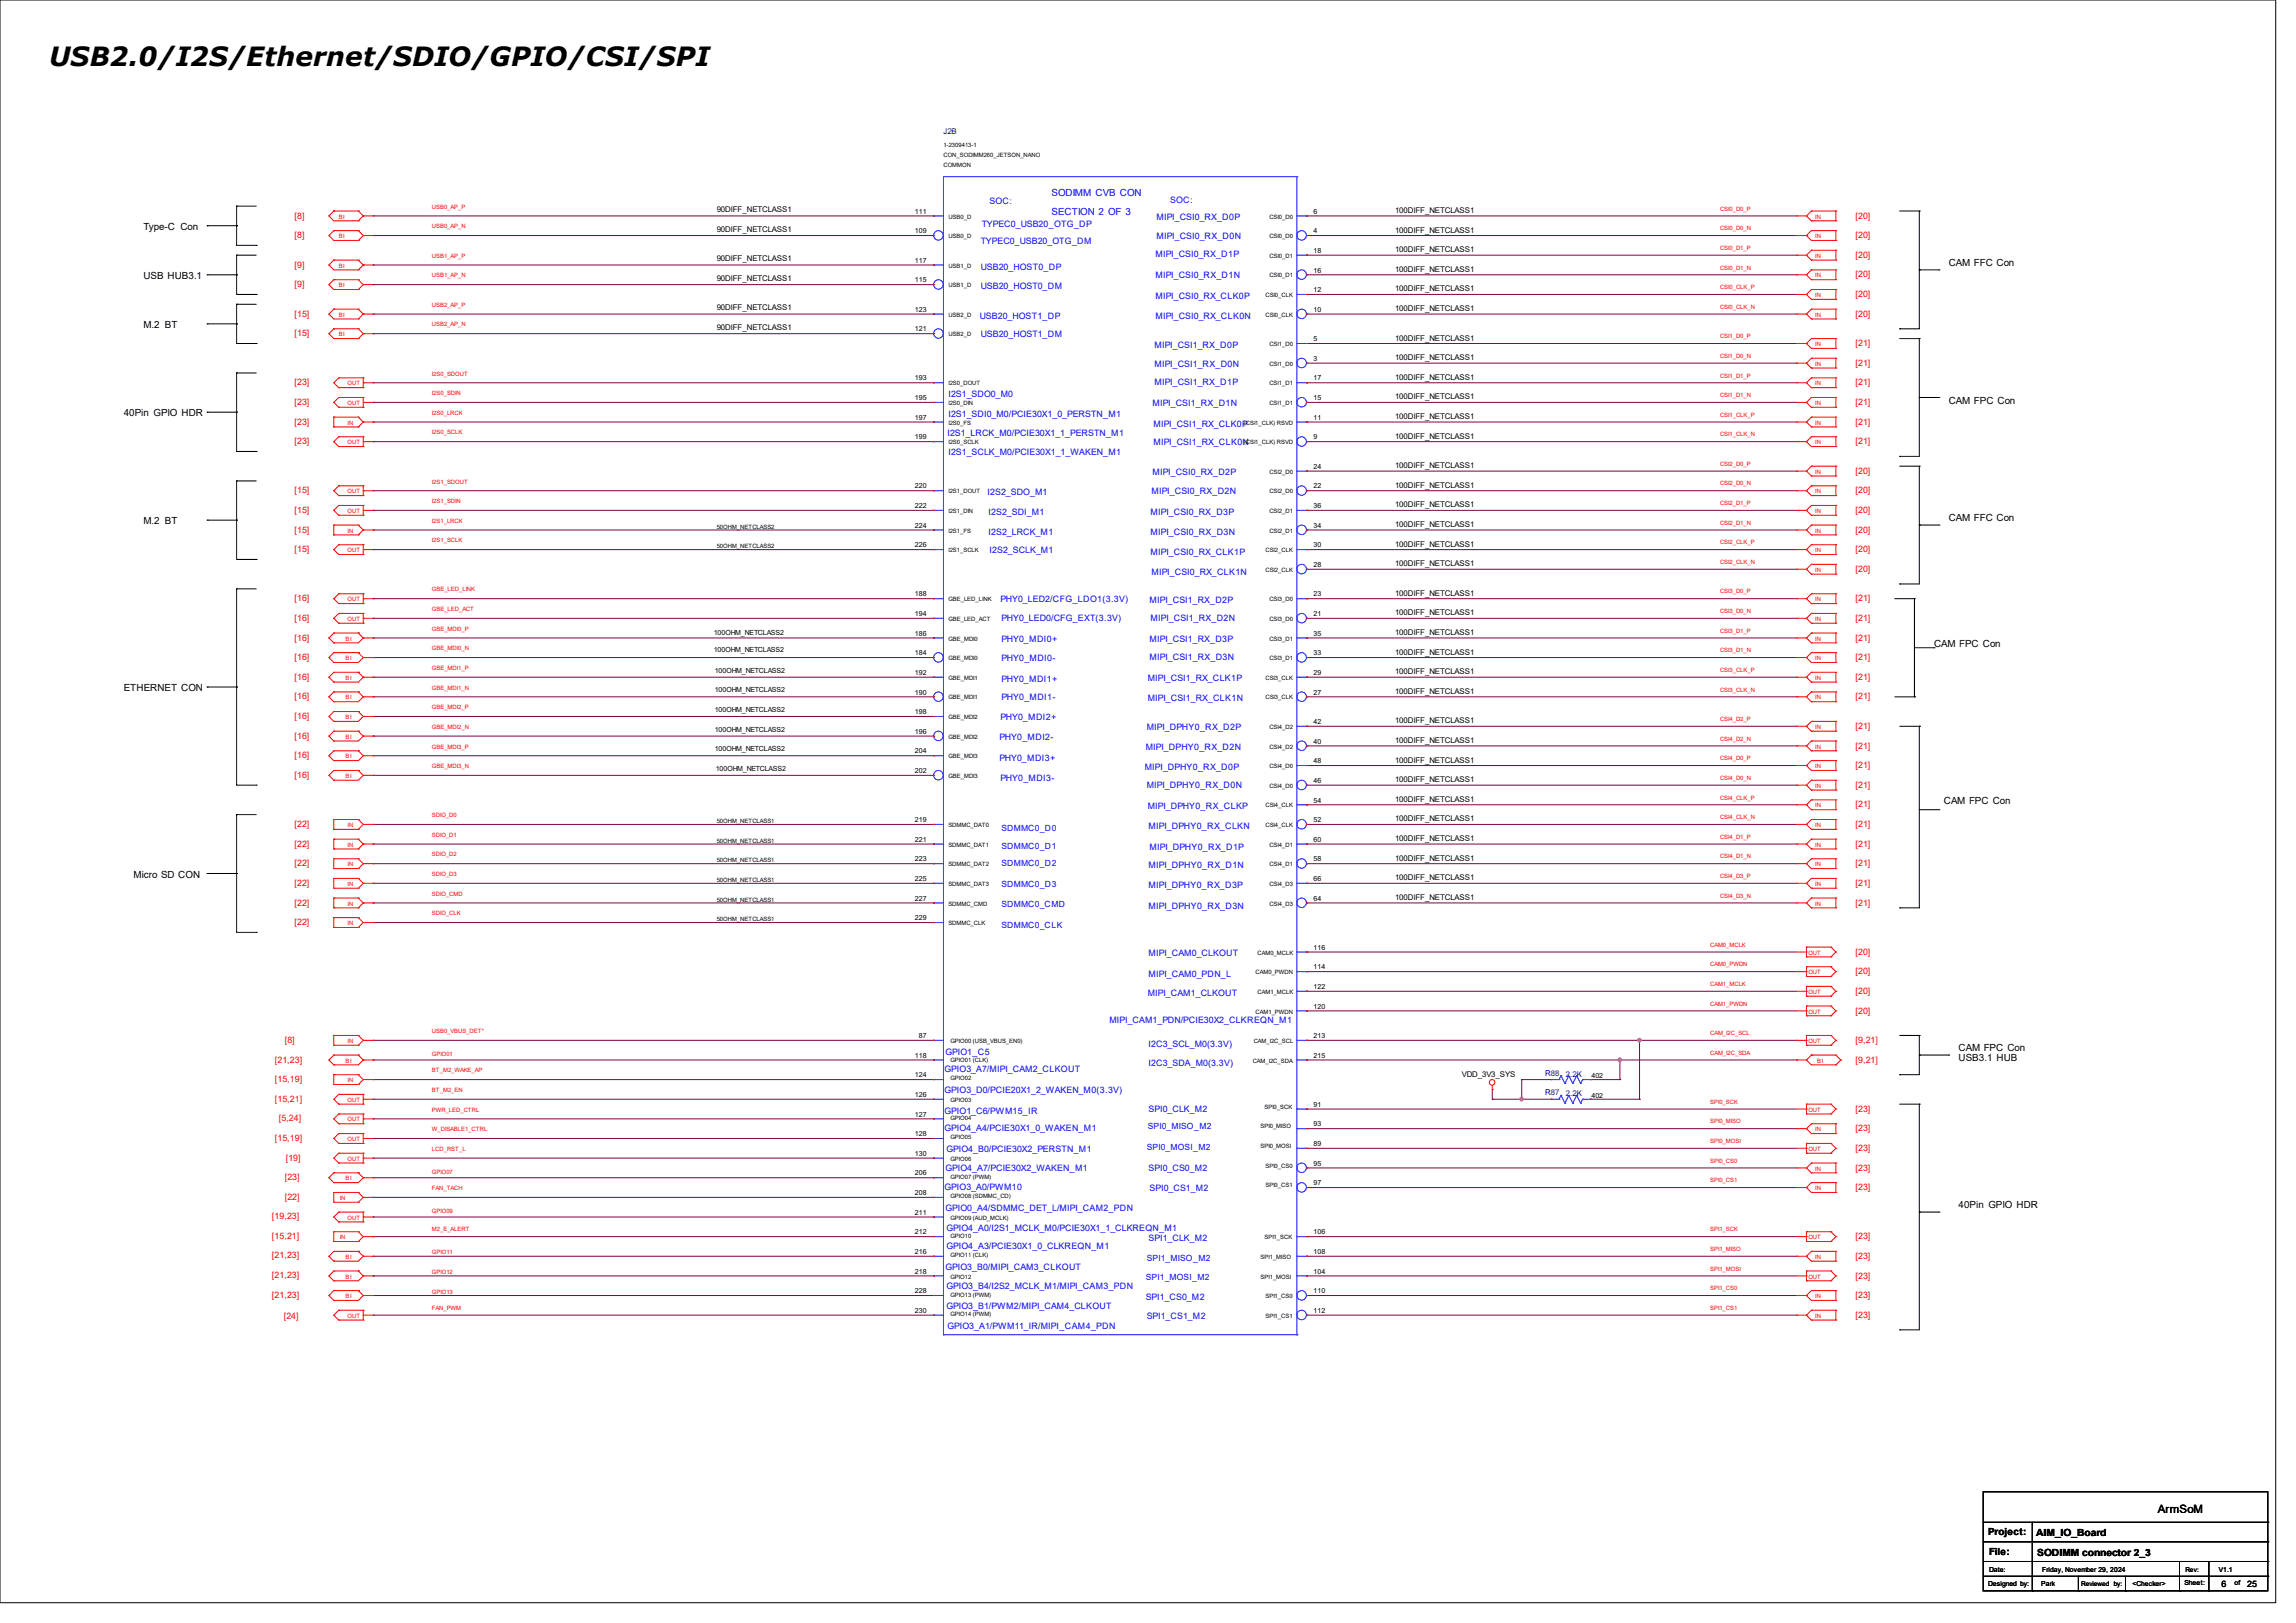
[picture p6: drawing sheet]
<svg xmlns="http://www.w3.org/2000/svg" width="297mm" height="210mm" viewBox="0 0 297 210" stroke-linecap="round" stroke-linejoin="round" font-family="sans-serif">
<defs><g id="words">
<text font-size="3.4" x="6.4" y="8.6">USB2.0/I2S/Ethernet/SDIO/GPIO/CSI/SPI</text>
<text font-size="1.5" x="279.1" y="195.8">ArmSoM</text>
<g font-size="1.3">
<text x="18.5" y="29.8">Type-C Con</text>
<text x="252.1" y="34.5">CAM FFC Con</text>
<text x="18.5" y="36.1">USB HUB3.1</text>
<text x="18.5" y="42.5">M.2 BT</text>
<text x="16" y="53.9">40Pin GPIO HDR</text>
<text x="252.1" y="52.2">CAM FPC Con</text>
<text x="18.5" y="67.9">M.2 BT</text>
<text x="252.1" y="67.5">CAM FFC Con</text>
<text x="250.2" y="83.7">CAM FPC Con</text>
<text x="16" y="89.5">ETHERNET CON</text>
<text x="251.5" y="104.1">CAM FPC Con</text>
<text x="17.3" y="113.6">Micro SD CON</text>
<text x="253.4" y="137.3">USB3.1 HUB</text>
<text x="253.4" y="136.1">CAM FPC Con</text>
<text x="253.4" y="156.4">40Pin GPIO HDR</text>
<text x="257.2" y="198.7">Project:</text>
<text x="257.3" y="201.2">File:</text>
<text x="263.4" y="198.8">AIM_IO_Board</text>
<text x="263.5" y="201.3">SODIMM connector 2_3</text>
</g>
<g font-size="1.3" fill="#00f">
<text x="136" y="27.9">SECTION 2 OF 3</text>
<text x="136" y="25.3">SODIMM CVB CON</text>
</g>
<g font-size="1.1" fill="#f00">
<text x="38.1" y="28.3">[8]</text>
<text x="240" y="28.3">[20]</text>
<text x="38.1" y="34.6">[9]</text>
<text x="38.1" y="30.8">[8]</text>
<text x="240" y="35.9">[20]</text>
<text x="240" y="33.4">[20]</text>
<text x="240" y="30.8">[20]</text>
<text x="38.1" y="41">[15]</text>
<text x="38.1" y="37.2">[9]</text>
<text x="240" y="41">[20]</text>
<text x="240" y="38.4">[20]</text>
<text x="38.1" y="43.5">[15]</text>
<text x="240" y="47.3">[21]</text>
<text x="240" y="44.8">[21]</text>
<text x="38.1" y="52.4">[23]</text>
<text x="38.1" y="49.9">[23]</text>
<text x="240" y="52.4">[21]</text>
<text x="240" y="49.9">[21]</text>
<text x="38.1" y="57.5">[23]</text>
<text x="38.1" y="54.9">[23]</text>
<text x="240" y="57.5">[21]</text>
<text x="240" y="54.9">[21]</text>
<text x="38.1" y="63.8">[15]</text>
<text x="240" y="63.8">[20]</text>
<text x="240" y="61.3">[20]</text>
<text x="38.1" y="71.5">[15]</text>
<text x="38.1" y="68.9">[15]</text>
<text x="38.1" y="66.4">[15]</text>
<text x="240" y="71.5">[20]</text>
<text x="240" y="68.9">[20]</text>
<text x="240" y="66.4">[20]</text>
<text x="38.1" y="77.8">[16]</text>
<text x="240" y="77.8">[21]</text>
<text x="240" y="74">[20]</text>
<text x="38.1" y="82.9">[16]</text>
<text x="38.1" y="80.3">[16]</text>
<text x="240" y="82.9">[21]</text>
<text x="240" y="80.3">[21]</text>
<text x="38.1" y="88">[16]</text>
<text x="38.1" y="85.4">[16]</text>
<text x="240" y="88">[21]</text>
<text x="240" y="85.4">[21]</text>
<text x="38.1" y="95.6">[16]</text>
<text x="38.1" y="93">[16]</text>
<text x="38.1" y="90.5">[16]</text>
<text x="240" y="90.5">[21]</text>
<text x="240" y="94.3">[21]</text>
<text x="38.1" y="100.7">[16]</text>
<text x="38.1" y="98.1">[16]</text>
<text x="240" y="101.9">[21]</text>
<text x="240" y="99.4">[21]</text>
<text x="240" y="96.9">[21]</text>
<text x="38.1" y="107">[22]</text>
<text x="240" y="107">[21]</text>
<text x="240" y="104.5">[21]</text>
<text x="38.1" y="109.6">[22]</text>
<text x="38.1" y="112.1">[22]</text>
<text x="240" y="112.1">[21]</text>
<text x="240" y="109.6">[21]</text>
<text x="38.1" y="114.6">[22]</text>
<text x="38.1" y="117.2">[22]</text>
<text x="38.1" y="119.7">[22]</text>
<text x="240" y="117.2">[21]</text>
<text x="240" y="114.6">[21]</text>
<text x="240" y="123.5">[20]</text>
<text x="240" y="131.1">[20]</text>
<text x="240" y="128.6">[20]</text>
<text x="240" y="126.1">[20]</text>
<text x="35.6" y="137.5">[21,23]</text>
<text x="36.8" y="135">[8]</text>
<text x="240" y="137.5">[9,21]</text>
<text x="240" y="135">[9,21]</text>
<text x="35.6" y="142.6">[15,21]</text>
<text x="35.6" y="140">[15,19]</text>
<text x="240" y="143.8">[23]</text>
<text x="35.6" y="147.7">[15,19]</text>
<text x="36.1" y="145.1">[5,24]</text>
<text x="240" y="146.4">[23]</text>
<text x="240" y="148.9">[23]</text>
<text x="36.8" y="155.3">[22]</text>
<text x="36.8" y="152.7">[23]</text>
<text x="37" y="150.2">[19]</text>
<text x="240" y="154">[23]</text>
<text x="240" y="151.5">[23]</text>
<text x="35.2" y="160.4">[15,21]</text>
<text x="35.2" y="157.7">[19,23]</text>
<text x="240" y="160.4">[23]</text>
<text x="35.2" y="168">[21,23]</text>
<text x="35.2" y="165.3">[21,23]</text>
<text x="35.2" y="162.8">[21,23]</text>
<text x="240" y="168">[23]</text>
<text x="240" y="162.9">[23]</text>
<text x="240" y="165.4">[23]</text>
<text x="36.7" y="170.6">[24]</text>
<text x="240" y="170.5">[23]</text>
</g>
<g font-size="1.1" fill="#00f">
<text x="127" y="29.4">TYPEC0_USB20_OTG_DP</text>
<text x="128" y="26.4">SOC:</text>
<text x="149.6" y="28.4">MIPI_CSI0_RX_D0P</text>
<text x="151.4" y="26.2">SOC:</text>
<text x="126.9" y="31.6">TYPEC0_USB20_OTG_DM</text>
<text x="126.9" y="34.9">USB20_HOST0_DP</text>
<text x="149.5" y="33.2">MIPI_CSI0_RX_D1P</text>
<text x="149.6" y="30.9">MIPI_CSI0_RX_D0N</text>
<text x="126.7" y="41.2">USB20_HOST1_DP</text>
<text x="126.9" y="37.4">USB20_HOST0_DM</text>
<text x="149.5" y="36">MIPI_CSI0_RX_D1N</text>
<text x="149.5" y="38.7">MIPI_CSI0_RX_CLK0P</text>
<text x="149.5" y="41.2">MIPI_CSI0_RX_CLK0N</text>
<text x="126.9" y="43.6">USB20_HOST1_DM</text>
<text x="149.4" y="45">MIPI_CSI1_RX_D0P</text>
<text x="149.4" y="47.5">MIPI_CSI1_RX_D0N</text>
<text x="122.7" y="51.4">I2S1_SDO0_M0</text>
<text x="122.7" y="53.9">I2S1_SDI0_M0/PCIE30X1_0_PERSTN_M1</text>
<text x="149.1" y="52.5">MIPI_CSI1_RX_D1N</text>
<text x="149.4" y="49.9">MIPI_CSI1_RX_D1P</text>
<text x="122.6" y="56.5">I2S1_LRCK_M0/PCIE30X1_1_PERSTN_M1</text>
<text x="122.7" y="58.9">I2S1_SCLK_M0/PCIE30X1_1_WAKEN_M1</text>
<text x="149.2" y="55.2">MIPI_CSI1_RX_CLK0P</text>
<text x="149.2" y="57.6">MIPI_CSI1_RX_CLK0N</text>
<text x="127.8" y="64.1">I2S2_SDO_M1</text>
<text x="149" y="64">MIPI_CSI0_RX_D2N</text>
<text x="149.1" y="61.4">MIPI_CSI0_RX_D2P</text>
<text x="127.9" y="66.6">I2S2_SDI_M1</text>
<text x="127.9" y="69.2">I2S2_LRCK_M1</text>
<text x="128" y="71.6">I2S2_SCLK_M1</text>
<text x="148.8" y="66.6">MIPI_CSI0_RX_D3P</text>
<text x="148.8" y="69.2">MIPI_CSI0_RX_D3N</text>
<text x="148.8" y="71.8">MIPI_CSI0_RX_CLK1P</text>
<text x="129.4" y="77.9">PHY0_LED2/CFG_LDO1(3.3V)</text>
<text x="149" y="74.4">MIPI_CSI0_RX_CLK1N</text>
<text x="129.5" y="80.3">PHY0_LED0/CFG_EXT(3.3V)</text>
<text x="129.5" y="83">PHY0_MDI0+</text>
<text x="148.7" y="78.1">MIPI_CSI1_RX_D2P</text>
<text x="148.7" y="83">MIPI_CSI1_RX_D3P</text>
<text x="148.8" y="80.3">MIPI_CSI1_RX_D2N</text>
<text x="129.5" y="85.6">PHY0_MDI0-</text>
<text x="129.5" y="88.2">PHY0_MDI1+</text>
<text x="148.5" y="88.1">MIPI_CSI1_RX_CLK1P</text>
<text x="148.7" y="85.4">MIPI_CSI1_RX_D3N</text>
<text x="129.3" y="95.7">PHY0_MDI2-</text>
<text x="129.4" y="93.2">PHY0_MDI2+</text>
<text x="129.5" y="90.6">PHY0_MDI1-</text>
<text x="148.3" y="94.4">MIPI_DPHY0_RX_D2P</text>
<text x="148.5" y="90.8">MIPI_CSI1_RX_CLK1N</text>
<text x="129.3" y="98.5">PHY0_MDI3+</text>
<text x="129.4" y="101">PHY0_MDI3-</text>
<text x="148.1" y="99.7">MIPI_DPHY0_RX_D0P</text>
<text x="148.2" y="97.1">MIPI_DPHY0_RX_D2N</text>
<text x="148.3" y="101.9">MIPI_DPHY0_RX_D0N</text>
<text x="129.5" y="107.5">SDMMC0_D0</text>
<text x="148.5" y="104.7">MIPI_DPHY0_RX_CLKP</text>
<text x="148.6" y="107.3">MIPI_DPHY0_RX_CLKN</text>
<text x="129.5" y="109.9">SDMMC0_D1</text>
<text x="129.5" y="112.1">SDMMC0_D2</text>
<text x="148.6" y="112.4">MIPI_DPHY0_RX_D1N</text>
<text x="148.7" y="109.9">MIPI_DPHY0_RX_D1P</text>
<text x="129.5" y="114.7">SDMMC0_D3</text>
<text x="129.5" y="117.4">SDMMC0_CMD</text>
<text x="148.6" y="114.9">MIPI_DPHY0_RX_D3P</text>
<text x="148.6" y="117.6">MIPI_DPHY0_RX_D3N</text>
<text x="129.5" y="120.1">SDMMC0_CLK</text>
<text x="148.6" y="123.7">MIPI_CAM0_CLKOUT</text>
<text x="148.5" y="128.9">MIPI_CAM1_CLKOUT</text>
<text x="148.6" y="126.4">MIPI_CAM0_PDN_L</text>
<text x="122.3" y="136.5">GPIO1_C5</text>
<text x="143.5" y="132.4">MIPI_CAM1_PDN/PCIE30X2_CLKREQN_M1</text>
<text x="148.6" y="135.5">I2C3_SCL_M0(3.3V)</text>
<text x="148.6" y="137.9">I2C3_SDA_M0(3.3V)</text>
<text x="122.2" y="138.8">GPIO3_A7/MIPI_CAM2_CLKOUT</text>
<text x="122.2" y="141.4">GPIO3_D0/PCIE20X1_2_WAKEN_M0(3.3V)</text>
<text x="148.6" y="143.8">SPI0_CLK_M2</text>
<text x="122.2" y="144.1">GPIO1_C6/PWM15_IR</text>
<text x="122.2" y="146.4">GPIO4_A4/PCIE30X1_0_WAKEN_M1</text>
<text x="122.4" y="149.1">GPIO4_B0/PCIE30X2_PERSTN_M1</text>
<text x="148.3" y="148.8">SPI0_MOSI_M2</text>
<text x="148.5" y="146.1">SPI0_MISO_M2</text>
<text x="122.2" y="154">GPIO3_A0/PWM10</text>
<text x="122.3" y="151.5">GPIO4_A7/PCIE30X2_WAKEN_M1</text>
<text x="148.6" y="151.5">SPI0_CS0_M2</text>
<text x="148.7" y="154.1">SPI0_CS1_M2</text>
<text x="122.3" y="156.7">GPIO0_A4/SDMMC_DET_L/MIPI_CAM2_PDN</text>
<text x="122.4" y="159.3">GPIO4_A0/I2S1_MCLK_M0/PCIE30X1_1_CLKREQN_M1</text>
<text x="122.4" y="161.6">GPIO4_A3/PCIE30X1_0_CLKREQN_M1</text>
<text x="148.6" y="160.6">SPI1_CLK_M2</text>
<text x="122.3" y="164.3">GPIO3_B0/MIPI_CAM3_CLKOUT</text>
<text x="122.4" y="166.8">GPIO3_B4/I2S2_MCLK_M1/MIPI_CAM3_PDN</text>
<text x="148.2" y="165.7">SPI1_MOSI_M2</text>
<text x="148.3" y="163.1">SPI1_MISO_M2</text>
<text x="122.4" y="169.4">GPIO3_B1/PWM2/MIPI_CAM4_CLKOUT</text>
<text x="122.6" y="171.9">GPIO3_A1/PWM11_IR/MIPI_CAM4_PDN</text>
<text x="148.2" y="168.2">SPI1_CS0_M2</text>
<text x="148.3" y="170.6">SPI1_CS1_M2</text>
</g>
<g font-size="1.1">
<text x="287.4" y="205.3">6</text>
<text x="290.7" y="205.3">25</text>
</g>
<g font-size="1" fill="#00007f">
<text x="122" y="17.4">J2B</text>
<text x="199.9" y="141.7">R87</text>
<text x="199.9" y="139.2">R88</text>
<text x="202.6" y="141.9">2.2K</text>
<text x="202.6" y="139.3">2.2K</text>
</g>
<g font-size="1">
<text x="92.7" y="30">90DIFF_NETCLASS1</text>
<text x="92.7" y="27.4">90DIFF_NETCLASS1</text>
<text x="180.5" y="27.6">100DIFF_NETCLASS1</text>
<text x="92.7" y="33.8">90DIFF_NETCLASS1</text>
<text x="180.5" y="30.1">100DIFF_NETCLASS1</text>
<text x="180.5" y="35.2">100DIFF_NETCLASS1</text>
<text x="180.5" y="32.6">100DIFF_NETCLASS1</text>
<text x="92.7" y="36.3">90DIFF_NETCLASS1</text>
<text x="92.7" y="40.1">90DIFF_NETCLASS1</text>
<text x="180.5" y="40.3">100DIFF_NETCLASS1</text>
<text x="180.5" y="37.7">100DIFF_NETCLASS1</text>
<text x="92.7" y="42.7">90DIFF_NETCLASS1</text>
<text x="180.5" y="46.6">100DIFF_NETCLASS1</text>
<text x="180.5" y="44.1">100DIFF_NETCLASS1</text>
<text x="180.5" y="51.7">100DIFF_NETCLASS1</text>
<text x="180.5" y="49.1">100DIFF_NETCLASS1</text>
<text x="180.5" y="56.8">100DIFF_NETCLASS1</text>
<text x="180.5" y="54.2">100DIFF_NETCLASS1</text>
<text x="180.5" y="63.1">100DIFF_NETCLASS1</text>
<text x="180.5" y="60.6">100DIFF_NETCLASS1</text>
<text x="180.5" y="65.7">100DIFF_NETCLASS1</text>
<text x="180.5" y="70.7">100DIFF_NETCLASS1</text>
<text x="180.5" y="68.2">100DIFF_NETCLASS1</text>
<text x="180.5" y="73.3">100DIFF_NETCLASS1</text>
<text x="180.5" y="77.1">100DIFF_NETCLASS1</text>
<text x="180.5" y="79.6">100DIFF_NETCLASS1</text>
<text x="180.5" y="82.2">100DIFF_NETCLASS1</text>
<text x="180.5" y="89.8">100DIFF_NETCLASS1</text>
<text x="180.5" y="87.2">100DIFF_NETCLASS1</text>
<text x="180.5" y="84.7">100DIFF_NETCLASS1</text>
<text x="180.5" y="93.6">100DIFF_NETCLASS1</text>
<text x="180.5" y="101.2">100DIFF_NETCLASS1</text>
<text x="180.5" y="98.7">100DIFF_NETCLASS1</text>
<text x="180.5" y="96.1">100DIFF_NETCLASS1</text>
<text x="180.5" y="106.3">100DIFF_NETCLASS1</text>
<text x="180.5" y="103.8">100DIFF_NETCLASS1</text>
<text x="180.5" y="111.4">100DIFF_NETCLASS1</text>
<text x="180.5" y="108.8">100DIFF_NETCLASS1</text>
<text x="180.5" y="113.9">100DIFF_NETCLASS1</text>
<text x="180.5" y="116.5">100DIFF_NETCLASS1</text>
<text x="189.1" y="139.3">VDD_3V3_SYS</text>
</g>
<g font-size=".9">
<text x="118.4" y="27.6">111</text>
<text x="169.9" y="27.6">6</text>
<text x="118.4" y="30.2">109</text>
<text x="118.4" y="34">117</text>
<text x="169.9" y="30.2">4</text>
<text x="169.9" y="35.3">16</text>
<text x="169.9" y="32.7">18</text>
<text x="118.4" y="36.5">115</text>
<text x="118.4" y="40.3">123</text>
<text x="169.9" y="40.3">10</text>
<text x="169.9" y="37.8">12</text>
<text x="118.4" y="42.9">121</text>
<text x="169.9" y="46.7">3</text>
<text x="169.9" y="44.2">5</text>
<text x="118.4" y="49.2">193</text>
<text x="118.4" y="51.8">195</text>
<text x="169.9" y="51.8">15</text>
<text x="169.9" y="49.2">17</text>
<text x="118.4" y="54.3">197</text>
<text x="118.4" y="56.9">199</text>
<text x="169.9" y="56.9">9</text>
<text x="169.9" y="54.3">11</text>
<text x="118.4" y="63.2">220</text>
<text x="118.4" y="65.7">222</text>
<text x="169.9" y="63.2">22</text>
<text x="169.9" y="60.7">24</text>
<text x="169.9" y="65.7">36</text>
<text x="118.4" y="68.3">224</text>
<text x="118.4" y="70.8">226</text>
<text x="169.9" y="70.8">30</text>
<text x="169.9" y="68.3">34</text>
<text x="118.4" y="77.2">188</text>
<text x="169.9" y="77.2">23</text>
<text x="169.9" y="73.4">28</text>
<text x="92.3" y="82.2">100OHM_NETCLASS2</text>
<text x="118.4" y="82.3">186</text>
<text x="118.4" y="79.7">194</text>
<text x="169.9" y="79.7">21</text>
<text x="169.9" y="82.3">35</text>
<text x="92.3" y="84.4">100OHM_NETCLASS2</text>
<text x="92.5" y="89.6">100OHM_NETCLASS2</text>
<text x="92.5" y="87">100OHM_NETCLASS2</text>
<text x="118.4" y="84.8">184</text>
<text x="118.4" y="89.9">190</text>
<text x="118.4" y="87.3">192</text>
<text x="169.9" y="89.9">27</text>
<text x="169.9" y="87.3">29</text>
<text x="169.9" y="84.8">33</text>
<text x="92.5" y="94.7">100OHM_NETCLASS2</text>
<text x="92.5" y="92.1">100OHM_NETCLASS2</text>
<text x="118.4" y="95">196</text>
<text x="118.4" y="92.4">198</text>
<text x="169.9" y="93.7">42</text>
<text x="92.5" y="97.2">100OHM_NETCLASS2</text>
<text x="92.6" y="99.7">100OHM_NETCLASS2</text>
<text x="118.4" y="100">202</text>
<text x="118.4" y="97.5">204</text>
<text x="169.9" y="96.2">40</text>
<text x="169.9" y="101.3">46</text>
<text x="169.9" y="98.8">48</text>
<text x="118.4" y="106.4">219</text>
<text x="169.9" y="106.4">52</text>
<text x="169.9" y="103.8">54</text>
<text x="118.4" y="108.9">221</text>
<text x="118.4" y="111.5">223</text>
<text x="169.9" y="111.5">58</text>
<text x="169.9" y="108.9">60</text>
<text x="118.4" y="114">225</text>
<text x="118.4" y="116.5">227</text>
<text x="118.4" y="119.1">229</text>
<text x="169.9" y="116.5">64</text>
<text x="169.9" y="114">66</text>
<text x="169.9" y="125.4">114</text>
<text x="169.9" y="122.9">116</text>
<text x="169.9" y="130.5">120</text>
<text x="169.9" y="128">122</text>
<text x="118.4" y="136.9">118</text>
<text x="118.9" y="134.3">87</text>
<text x="169.9" y="134.3">213</text>
<text x="169.9" y="136.9">215</text>
<text x="118.4" y="139.4">124</text>
<text x="118.4" y="141.9">126</text>
<text x="169.9" y="143.2">91</text>
<text x="205.9" y="142">402</text>
<text x="205.9" y="139.5">402</text>
<text x="118.4" y="144.5">127</text>
<text x="118.4" y="147">128</text>
<text x="118.4" y="149.6">130</text>
<text x="169.9" y="148.3">89</text>
<text x="169.9" y="145.8">93</text>
<text x="118.4" y="152.1">206</text>
<text x="118.4" y="154.6">208</text>
<text x="169.9" y="150.8">95</text>
<text x="169.9" y="153.4">97</text>
<text x="118.4" y="157.2">211</text>
<text x="118.4" y="159.7">212</text>
<text x="169.9" y="159.7">106</text>
<text x="118.4" y="162.3">216</text>
<text x="118.4" y="164.8">218</text>
<text x="118.4" y="167.3">228</text>
<text x="169.9" y="164.8">104</text>
<text x="169.9" y="162.3">108</text>
<text x="169.9" y="167.3">110</text>
<text x="118.4" y="169.9">230</text>
<text x="169.9" y="169.9">112</text>
<text x="257.3" y="203.4">Date:</text>
<text x="264.2" y="203.4">Friday, November 29, 2024</text>
<text x="287" y="203.4">V1.1</text>
<text x="257.2" y="205.3">Designed by:</text>
<text x="264" y="205.3">Park</text>
<text x="275.8" y="205.3">&lt;Checker&gt;</text>
<text x="282.6" y="205.1">Sheet:</text>
<text x="289.1" y="205.1">of</text>
</g>
<g font-size=".8">
<text x="122" y="19">1-2309413-1</text>
<text x="122" y="20.3">CON_SODIMM260_JETSON_NANO</text>
<text x="122" y="21.5">COMMON</text>
<text x="122.7" y="28.3">USB0_D</text>
<text x="164.2" y="28.3">CSI0_D0</text>
<text x="122.7" y="30.8">USB0_D</text>
<text x="122.7" y="34.6">USB1_D</text>
<text x="164.2" y="30.8">CSI0_D0</text>
<text x="164.2" y="35.9">CSI0_D1</text>
<text x="164.2" y="33.4">CSI0_D1</text>
<text x="122.7" y="37.2">USB1_D</text>
<text x="122.7" y="41">USB2_D</text>
<text x="163.7" y="41">CSI0_CLK</text>
<text x="163.7" y="38.4">CSI0_CLK</text>
<text x="122.7" y="43.5">USB2_D</text>
<text x="164.2" y="47.3">CSI1_D0</text>
<text x="164.2" y="44.8">CSI1_D0</text>
<text x="122.7" y="49.9">I2S0_DOUT</text>
<text x="122.7" y="52.4">I2S0_DIN</text>
<text x="164.2" y="52.4">CSI1_D1</text>
<text x="164.2" y="49.9">CSI1_D1</text>
<text x="122.7" y="54.9">I2S0_FS</text>
<text x="122.7" y="57.5">I2S0_SCLK</text>
<text x="160.9" y="57.5">(CSI1_CLK) RSVD</text>
<text x="160.9" y="54.9">(CSI1_CLK) RSVD</text>
<text x="122.7" y="63.8">I2S1_DOUT</text>
<text x="164.2" y="63.8">CSI2_D0</text>
<text x="164.2" y="61.3">CSI2_D0</text>
<text x="92.7" y="68.4">50OHM_NETCLASS2</text>
<text x="92.7" y="71">50OHM_NETCLASS2</text>
<text x="122.7" y="66.4">I2S1_DIN</text>
<text x="122.7" y="68.9">I2S1_FS</text>
<text x="122.7" y="71.5">I2S1_SCLK</text>
<text x="163.7" y="71.5">CSI2_CLK</text>
<text x="164.2" y="68.9">CSI2_D1</text>
<text x="164.2" y="66.4">CSI2_D1</text>
<text x="122.7" y="77.8">GBE_LED_LINK</text>
<text x="163.7" y="74">CSI2_CLK</text>
<text x="164.2" y="77.8">CSI3_D0</text>
<text x="122.7" y="82.9">GBE_MDI0</text>
<text x="122.7" y="80.3">GBE_LED_ACT</text>
<text x="164.2" y="80.3">CSI3_D0</text>
<text x="164.2" y="82.9">CSI3_D1</text>
<text x="122.7" y="85.4">GBE_MDI0</text>
<text x="122.7" y="88">GBE_MDI1</text>
<text x="163.7" y="88">CSI3_CLK</text>
<text x="164.2" y="85.4">CSI3_D1</text>
<text x="122.7" y="90.5">GBE_MDI1</text>
<text x="122.7" y="95.6">GBE_MDI2</text>
<text x="122.7" y="93">GBE_MDI2</text>
<text x="163.7" y="90.5">CSI3_CLK</text>
<text x="164.2" y="94.3">CSI4_D2</text>
<text x="122.7" y="100.7">GBE_MDI3</text>
<text x="122.7" y="98.1">GBE_MDI3</text>
<text x="164.2" y="96.9">CSI4_D2</text>
<text x="164.2" y="101.9">CSI4_D0</text>
<text x="164.2" y="99.4">CSI4_D0</text>
<text x="92.7" y="106.5">50OHM_NETCLASS1</text>
<text x="122.7" y="107">SDMMC_DAT0</text>
<text x="163.7" y="107">CSI4_CLK</text>
<text x="163.7" y="104.5">CSI4_CLK</text>
<text x="92.7" y="109.1">50OHM_NETCLASS1</text>
<text x="92.7" y="111.6">50OHM_NETCLASS1</text>
<text x="122.7" y="109.6">SDMMC_DAT1</text>
<text x="122.7" y="112.1">SDMMC_DAT2</text>
<text x="164.2" y="112.1">CSI4_D1</text>
<text x="164.2" y="109.6">CSI4_D1</text>
<text x="92.7" y="119.2">50OHM_NETCLASS1</text>
<text x="92.7" y="116.7">50OHM_NETCLASS1</text>
<text x="92.7" y="114.1">50OHM_NETCLASS1</text>
<text x="122.7" y="114.6">SDMMC_DAT3</text>
<text x="122.7" y="117.2">SDMMC_CMD</text>
<text x="122.7" y="119.7">SDMMC_CLK</text>
<text x="164.2" y="117.2">CSI4_D3</text>
<text x="164.2" y="114.6">CSI4_D3</text>
<text x="162.7" y="123.5">CAM0_MCLK</text>
<text x="162.4" y="126.1">CAM0_PWDN</text>
<text x="162.4" y="131.1">CAM1_PWDN</text>
<text x="162.7" y="128.6">CAM1_MCLK</text>
<text x="122.9" y="135">GPIO00 (USB_VBUS_EN0)</text>
<text x="122.9" y="137.4">GPIO01 (CLK)</text>
<text x="162.1" y="137.5">CAM_I2C_SDA</text>
<text x="162.2" y="135">CAM_I2C_SCL</text>
<text x="122.9" y="139.8">GPIO02</text>
<text x="122.9" y="142.6">GPIO03</text>
<text x="163.6" y="143.5">SPI0_SCK</text>
<text x="122.9" y="145">GPIO04</text>
<text x="122.9" y="147.4">GPIO05</text>
<text x="163.1" y="148.5">SPI0_MOSI</text>
<text x="163.1" y="146">SPI0_MISO</text>
<text x="122.9" y="150.2">GPIO06</text>
<text x="122.9" y="152.6">GPIO07 (PWM)</text>
<text x="122.9" y="155">GPIO08 (SDMMC_CD)</text>
<text x="163.7" y="151.1">SPI0_CS0</text>
<text x="163.7" y="153.6">SPI0_CS1</text>
<text x="122.9" y="157.8">GPIO09 (AUD_MCLK)</text>
<text x="122.9" y="160.2">GPIO10</text>
<text x="163.6" y="160.4">SPI1_SCK</text>
<text x="122.9" y="162.6">GPIO11 (CLK)</text>
<text x="122.9" y="165.4">GPIO12</text>
<text x="122.9" y="167.9">GPIO13 (PWM)</text>
<text x="163.1" y="165.4">SPI1_MOSI</text>
<text x="163.1" y="162.9">SPI1_MISO</text>
<text x="163.7" y="168">SPI1_CS0</text>
<text x="122.9" y="170.3">GPIO14 (PWM)</text>
<text x="163.7" y="170.5">SPI1_CS1</text>
<text x="282.7" y="203.4">Rev:</text>
<text x="269.2" y="205.3">Reviewed by:</text>
</g>
<g font-size=".8" fill="#f00">
<text x="43.8" y="28.3">BI</text>
<text x="55.9" y="29.5">USB0_AP_N</text>
<text x="55.9" y="27">USB0_AP_P</text>
<text x="222.5" y="29.8">CSI0_D0_N</text>
<text x="222.5" y="27.3">CSI0_D0_P</text>
<text x="234.8" y="28.3">IN</text>
<text x="43.8" y="34.6">BI</text>
<text x="43.8" y="30.8">BI</text>
<text x="55.9" y="35.9">USB1_AP_N</text>
<text x="55.9" y="33.4">USB1_AP_P</text>
<text x="222.5" y="34.9">CSI0_D1_N</text>
<text x="222.5" y="32.3">CSI0_D1_P</text>
<text x="234.8" y="35.9">IN</text>
<text x="234.8" y="33.4">IN</text>
<text x="234.8" y="30.8">IN</text>
<text x="43.8" y="41">BI</text>
<text x="43.8" y="37.2">BI</text>
<text x="55.9" y="39.7">USB2_AP_P</text>
<text x="222.5" y="40">CSI0_CLK_N</text>
<text x="222.5" y="37.4">CSI0_CLK_P</text>
<text x="234.8" y="41">IN</text>
<text x="234.8" y="38.4">IN</text>
<text x="43.8" y="43.5">BI</text>
<text x="55.9" y="42.2">USB2_AP_N</text>
<text x="222.5" y="46.3">CSI1_D0_N</text>
<text x="222.5" y="43.8">CSI1_D0_P</text>
<text x="234.8" y="47.3">IN</text>
<text x="234.8" y="44.8">IN</text>
<text x="45" y="52.4">OUT</text>
<text x="45" y="49.9">OUT</text>
<text x="55.9" y="53.7">I2S0_LRCK</text>
<text x="55.9" y="51.1">I2S0_SDIN</text>
<text x="55.9" y="48.6">I2S0_SDOUT</text>
<text x="222.5" y="53.9">CSI1_CLK_P</text>
<text x="222.5" y="51.4">CSI1_D1_N</text>
<text x="222.5" y="48.9">CSI1_D1_P</text>
<text x="234.8" y="52.4">IN</text>
<text x="234.8" y="49.9">IN</text>
<text x="45" y="57.5">OUT</text>
<text x="45" y="54.9">IN</text>
<text x="55.9" y="56.2">I2S0_SCLK</text>
<text x="222.5" y="56.5">CSI1_CLK_N</text>
<text x="234.8" y="57.5">IN</text>
<text x="234.8" y="54.9">IN</text>
<text x="45" y="63.8">OUT</text>
<text x="55.9" y="65.1">I2S1_SDIN</text>
<text x="55.9" y="62.6">I2S1_SDOUT</text>
<text x="222.5" y="62.8">CSI2_D0_N</text>
<text x="222.5" y="60.3">CSI2_D0_P</text>
<text x="222.5" y="65.4">CSI2_D1_P</text>
<text x="234.8" y="63.8">IN</text>
<text x="234.8" y="61.3">IN</text>
<text x="45" y="71.5">OUT</text>
<text x="45" y="68.9">IN</text>
<text x="45" y="66.4">OUT</text>
<text x="55.9" y="67.6">I2S1_LRCK</text>
<text x="55.9" y="70.2">I2S1_SCLK</text>
<text x="222.5" y="70.4">CSI2_CLK_P</text>
<text x="222.5" y="67.9">CSI2_D1_N</text>
<text x="234.8" y="71.5">IN</text>
<text x="234.8" y="68.9">IN</text>
<text x="234.8" y="66.4">IN</text>
<text x="45" y="77.8">OUT</text>
<text x="55.9" y="76.5">GBE_LED_LINK</text>
<text x="222.5" y="73">CSI2_CLK_N</text>
<text x="222.5" y="76.8">CSI3_D0_P</text>
<text x="234.8" y="77.8">IN</text>
<text x="234.8" y="74">IN</text>
<text x="44.7" y="82.9">BI</text>
<text x="45" y="80.3">OUT</text>
<text x="55.9" y="79.1">GBE_LED_ACT</text>
<text x="55.9" y="81.6">GBE_MDI0_P</text>
<text x="222.5" y="79.3">CSI3_D0_N</text>
<text x="222.5" y="81.9">CSI3_D1_P</text>
<text x="234.8" y="82.9">IN</text>
<text x="234.8" y="80.3">IN</text>
<text x="44.7" y="88">BI</text>
<text x="44.7" y="85.4">BI</text>
<text x="55.9" y="84.2">GBE_MDI0_N</text>
<text x="55.9" y="89.2">GBE_MDI1_N</text>
<text x="55.9" y="86.7">GBE_MDI1_P</text>
<text x="222.5" y="89.5">CSI3_CLK_N</text>
<text x="222.5" y="87">CSI3_CLK_P</text>
<text x="222.5" y="84.4">CSI3_D1_N</text>
<text x="234.8" y="88">IN</text>
<text x="234.8" y="85.4">IN</text>
<text x="44.7" y="95.6">BI</text>
<text x="44.7" y="93">BI</text>
<text x="44.7" y="90.5">BI</text>
<text x="55.9" y="94.3">GBE_MDI2_N</text>
<text x="55.9" y="91.8">GBE_MDI2_P</text>
<text x="222.5" y="95.8">CSI4_D2_N</text>
<text x="222.5" y="93.3">CSI4_D2_P</text>
<text x="234.8" y="90.5">IN</text>
<text x="234.8" y="94.3">IN</text>
<text x="44.7" y="100.7">BI</text>
<text x="44.7" y="98.1">BI</text>
<text x="55.9" y="99.4">GBE_MDI3_N</text>
<text x="55.9" y="96.9">GBE_MDI3_P</text>
<text x="222.5" y="100.9">CSI4_D0_N</text>
<text x="222.5" y="98.4">CSI4_D0_P</text>
<text x="234.8" y="101.9">IN</text>
<text x="234.8" y="99.4">IN</text>
<text x="234.8" y="96.9">IN</text>
<text x="45" y="107">IN</text>
<text x="55.9" y="105.7">SDIO_D0</text>
<text x="222.5" y="106">CSI4_CLK_N</text>
<text x="222.5" y="103.5">CSI4_CLK_P</text>
<text x="234.8" y="107">IN</text>
<text x="234.8" y="104.5">IN</text>
<text x="45" y="109.6">IN</text>
<text x="45" y="112.1">IN</text>
<text x="55.9" y="108.3">SDIO_D1</text>
<text x="55.9" y="110.8">SDIO_D2</text>
<text x="55.9" y="113.4">SDIO_D3</text>
<text x="222.5" y="111.1">CSI4_D1_N</text>
<text x="222.5" y="108.5">CSI4_D1_P</text>
<text x="222.5" y="113.6">CSI4_D3_P</text>
<text x="234.8" y="112.1">IN</text>
<text x="234.8" y="109.6">IN</text>
<text x="45" y="114.6">IN</text>
<text x="45" y="117.2">IN</text>
<text x="45" y="119.7">IN</text>
<text x="55.9" y="118.4">SDIO_CLK</text>
<text x="55.9" y="115.9">SDIO_CMD</text>
<text x="222.5" y="116.2">CSI4_D3_N</text>
<text x="234.8" y="117.2">IN</text>
<text x="234.8" y="114.6">IN</text>
<text x="221.2" y="122.5">CAM0_MCLK</text>
<text x="221.2" y="125.1">CAM0_PWDN</text>
<text x="233.9" y="123.5">OUT</text>
<text x="221.2" y="127.6">CAM1_MCLK</text>
<text x="221.2" y="130.1">CAM1_PWDN</text>
<text x="233.9" y="131.1">OUT</text>
<text x="233.9" y="128.6">OUT</text>
<text x="233.9" y="126.1">OUT</text>
<text x="44.7" y="137.5">BI</text>
<text x="45" y="135">IN</text>
<text x="55.9" y="136.7">GPIO01</text>
<text x="55.9" y="133.7">USB0_VBUS_DET*</text>
<text x="221.2" y="136.5">CAM_I2C_SDA</text>
<text x="221.2" y="133.9">CAM_I2C_SCL</text>
<text x="233.9" y="135">OUT</text>
<text x="235.1" y="137.5">BI</text>
<text x="45" y="142.6">OUT</text>
<text x="45" y="140">IN</text>
<text x="55.9" y="141.3">BT_M2_EN</text>
<text x="55.9" y="138.8">BT_M2_WAKE_AP</text>
<text x="55.9" y="143.8">PWR_LED_CTRL</text>
<text x="221.2" y="142.8">SPI0_SCK</text>
<text x="233.9" y="143.8">OUT</text>
<text x="45" y="147.7">OUT</text>
<text x="45" y="145.1">OUT</text>
<text x="55.9" y="148.9">LCD_RST_L</text>
<text x="55.9" y="146.4">W_DISABLE1_CTRL</text>
<text x="221.2" y="145.4">SPI0_MISO</text>
<text x="221.2" y="147.9">SPI0_MOSI</text>
<text x="233.9" y="148.9">OUT</text>
<text x="234.8" y="146.4">IN</text>
<text x="43.9" y="155.3">IN</text>
<text x="44.7" y="152.7">BI</text>
<text x="45" y="150.2">OUT</text>
<text x="55.9" y="154">FAN_TACH</text>
<text x="55.9" y="151.9">GPIO07</text>
<text x="221.2" y="150.5">SPI0_CS0</text>
<text x="221.2" y="153">SPI0_CS1</text>
<text x="234.8" y="154">IN</text>
<text x="234.8" y="151.5">IN</text>
<text x="43.9" y="160.4">IN</text>
<text x="45" y="157.8">OUT</text>
<text x="55.9" y="157">GPIO09</text>
<text x="55.9" y="159.3">M2_E_ALERT</text>
<text x="221.2" y="161.9">SPI1_MISO</text>
<text x="221.2" y="159.3">SPI1_SCK</text>
<text x="233.9" y="160.4">OUT</text>
<text x="44.7" y="168">BI</text>
<text x="44.7" y="165.4">BI</text>
<text x="44.7" y="162.9">BI</text>
<text x="55.9" y="162.3">GPIO11</text>
<text x="55.9" y="164.8">GPIO12</text>
<text x="55.9" y="167.4">GPIO13</text>
<text x="221.2" y="167">SPI1_CS0</text>
<text x="221.2" y="164.4">SPI1_MOSI</text>
<text x="233.9" y="165.4">OUT</text>
<text x="234.8" y="168">IN</text>
<text x="234.8" y="162.9">IN</text>
<text x="45" y="170.5">OUT</text>
<text x="55.9" y="169.5">FAN_PWM</text>
<text x="221.2" y="169.5">SPI1_CS1</text>
<text x="234.8" y="170.5">IN</text>
</g>
</g></defs>
<g fill="none" stroke="#000" stroke-width=".13">
<path d="M0 0h294.4v207.4h-294.4zM26.8 29.2h.1M26.8 35.6h.1M26.8 29.2h3.8M26.8 35.6h3.8M30.6 29.2h.1M30.6 26.7h.1M30.6 39.4h.1M30.6 35.6h.1M30.6 33h.1M30.6 26.7v5h2.5M30.6 33v5.1h2.5"/>
<path d="M30.6 39.4v5h2.5M30.6 26.7h2.5M30.6 39.4h2.5M30.6 33h2.5M33.1 31.7h.1M33.1 38.1h.1M245.7 27.3h2.6M248.3 27.3h.1M248.3 34.9h.1M248.3 27.3v15.2h-2.6M248.3 34.9h2.5M250.8 34.9h.1"/>
<path d="M26.8 53.3h.1M26.8 41.9h.1M26.8 53.3h3.8M26.8 41.9h3.8M30.6 53.3h.1M30.6 48.3h.1M30.6 41.9h.1M30.6 48.3v10.1h2.5M30.6 48.3h2.5M33.1 58.4h.1M33.1 44.4h.1M245.7 59.1h.1"/>
<path d="M245.7 42.5h.1M245.7 43.8h2.6M248.3 43.8h.1M248.3 51.4h.1M248.3 43.8v15.3h-2.6M248.3 51.4h2.5M250.8 51.4h.1M26.8 67.3h.1M26.8 67.3h3.8M30.6 76.2h.1M30.6 67.3h.1M30.6 62.2h.1"/>
<path d="M30.6 62.2v10.2h2.5M30.6 76.2v25.4h2.5M30.6 76.2h2.5M30.6 62.2h2.5M33.1 72.4h.1M245.1 77.5h2.6M245.7 75.6h.1M245.7 60.3h2.6M247.7 77.5h.1M247.7 77.5v12.7M248.3 60.3h.1M248.3 67.9h.1"/>
<path d="M248.3 60.3v15.3h-2.6M248.3 67.9h2.5M250.8 67.9h.1M26.8 88.9h.1M26.8 88.9h3.8M30.6 88.9h.1M245.1 90.2h2.6M245.7 94h2.6M247.7 90.2h.1M247.7 83.8h2.5M248.3 94h.1M248.3 94v23.5h-2.6"/>
<path d="M250.2 83.8h.1M26.8 113h.1M26.8 113h3.8M30.6 113h.1M30.6 105.4h.1M30.6 105.4v15.3h2.5M30.6 105.4h2.5M33.1 101.6h.1M245.7 117.5h.1M248.3 104.8h2.5M250.8 104.8h.1M33.1 120.7h.1"/>
<path d="M245.7 139.1h.1M245.7 134h2.6M248.3 134h.1M248.3 136.5h.1M248.3 134v5.1h-2.6M248.3 136.5h3.8M252.1 136.5h.1M245.7 142.9h2.6M248.3 142.9h.1M248.3 156.8h.1M248.3 142.9v29.2h-2.6M248.3 156.8h2.5"/>
<path d="M250.8 156.8h.1M245.7 172.1h.1M256.5 193h36.9v12.9h-36.9zM256.5 197h36.9M256.5 199.5h36.9M262.9 197v8.9M293.4 197h.1M293.4 199.5h.1M256.5 202.1h36.9M256.5 204h36.9M262.9 205.9h.1M268.9 205.9h.1"/>
<path d="M268.9 204v1.9M275 205.9h.1M275 204v1.9M281.9 205.9h.1M281.9 202.1v3.8M285.8 205.9h.1M285.8 202.1v3.8M293.4 202.1h.1M293.4 204h.1"/>
</g>
<g fill="none" stroke="#7f003f" stroke-width=".13">
<path d="M48.3 30.5h.1M48.3 27.9h.1M48.3 36.8h.1M48.3 34.3h.1M48.3 30.5h72.5M48.3 27.9h72.5M48.3 36.8h72.5M48.3 34.3h72.5M169 38.1h.1M169 30.5h.1M169 27.9h.1M169 35.6h.1"/>
<path d="M169 33h.1M169 38.1h63.4M169 30.5h63.4M169 27.9h63.4M169 35.6h63.4M169 33h63.4M48.3 54.6h.1M48.3 57.1h.1M48.3 52.1h.1M48.3 49.5h.1M48.3 43.2h.1M48.3 40.6h.1"/>
<path d="M48.3 40.6h72.5M48.3 57.1h72.5M48.3 54.6h72.5M48.3 52.1h72.5M48.3 49.5h72.5M48.3 43.2h72.5M169 40.6h.1M169 57.1h.1M169 54.6h.1M169 47h.1M169 44.4h.1M169 52.1h.1"/>
<path d="M169 49.5h.1M169 40.6h63.4M169 57.1h63.4M169 54.6h63.4M169 47h63.4M169 44.4h63.4M169 52.1h63.4M169 49.5h63.4M48.3 77.5h.1M48.3 68.6h.1M48.3 71.1h.1M48.3 66h.1"/>
<path d="M48.3 63.5h.1M48.3 71.1h72.5M48.3 63.5h72.5M48.3 68.6h72.5M48.3 66h72.5M48.3 77.5h72.5M169 73.7h.1M169 71.1h.1M169 63.5h.1M169 61h.1M169 68.6h.1M169 66h.1"/>
<path d="M169 77.5h.1M169 73.7h63.4M169 71.1h63.4M169 63.5h63.4M169 61h63.4M169 68.6h63.4M169 66h63.4M169 77.5h63.4M48.3 80h.1M48.3 85.1h.1M48.3 82.6h.1M48.3 90.2h.1"/>
<path d="M48.3 87.6h.1M48.3 95.3h.1M48.3 92.7h.1M48.3 97.8h.1M48.3 90.2h72.5M48.3 87.6h72.5M48.3 80h72.5M48.3 85.1h72.5M48.3 82.6h72.5M48.3 95.3h72.5M48.3 92.7h72.5M48.3 97.8h72.5"/>
<path d="M169 90.2h.1M169 87.6h.1M169 80h.1M169 85.1h.1M169 82.6h.1M169 99.1h.1M169 96.5h.1M169 94h.1M169 90.2h63.4M169 87.6h63.4M169 80h63.4M169 85.1h63.4"/>
<path d="M169 82.6h63.4M169 99.1h63.4M169 96.5h63.4M169 94h63.4M48.3 100.3h.1M48.3 119.4h.1M48.3 116.8h.1M48.3 106.7h.1M48.3 109.2h.1M48.3 111.8h.1M48.3 114.3h.1M48.3 106.7h72.5"/>
<path d="M48.3 111.8h72.5M48.3 109.2h72.5M48.3 116.8h72.5M48.3 114.3h72.5M48.3 100.3h72.5M48.3 119.4h72.5M169 106.7h.1M169 104.1h.1M169 101.6h.1M169 111.8h.1M169 109.2h.1M169 116.8h.1"/>
<path d="M169 114.3h.1M169 106.7h63.4M169 104.1h63.4M169 101.6h63.4M169 111.8h63.4M169 109.2h63.4M169 116.8h63.4M169 114.3h63.4M48.3 139.7h.1M48.3 137.2h.1M48.3 134.6h.1M48.3 134.6h72.5"/>
<path d="M48.3 137.2h72.5M48.3 139.7h72.5M169 123.2h.1M169 125.7h.1M169 128.3h.1M169 130.8h.1M169 134.6h.1M169 137.2h.1M169 123.2h63.4M169 125.7h63.4M169 128.3h63.4M169 130.8h63.4"/>
<path d="M169 134.6h63.4M169 137.2h63.4M196.9 139.7h.1M196.9 139.7h3.8M196.9 139.7v2.5M205.7 139.7h3.9M209.6 139.7h.1M209.6 137.2h.1M209.6 137.2v2.5M212.1 134.6h.1M212.1 134.6v7.6M232.4 137.2h.1"/>
<path d="M232.4 134.6h.1M48.3 142.2h.1M48.3 149.9h.1M48.3 154.9h.1M48.3 152.4h.1M48.3 157.5h.1M48.3 144.8h.1M48.3 147.3h.1M48.3 142.2h72.5M48.3 149.9h72.5M48.3 154.9h72.5M48.3 152.4h72.5"/>
<path d="M48.3 157.5h72.5M48.3 144.8h72.5M48.3 147.3h72.5M169 151.1h.1M169 153.7h.1M169 146.1h.1M169 148.6h.1M169 143.5h.1M169 151.1h63.4M169 153.7h63.4M169 146.1h63.4M169 148.6h63.4"/>
<path d="M169 143.5h63.4M193 142.2h.1M193 141h.1M193 142.2h7.7M193 141v1.2M196.9 142.2h.1M205.7 142.2h6.4M212.1 142.2h.1M48.3 170.2h.1M48.3 162.6h.1M48.3 165.1h.1M48.3 167.6h.1"/>
<path d="M48.3 160h.1M48.3 167.6h72.5M48.3 170.2h72.5M48.3 162.6h72.5M48.3 165.1h72.5M48.3 160h72.5M169 167.6h.1M169 170.2h.1M169 162.6h.1M169 165.1h.1M169 160h.1M169 167.6h63.4"/>
<path d="M169 170.2h63.4M169 162.6h63.4M169 165.1h63.4M169 160h63.4"/>
</g>
<g fill="#f0f" stroke="#f0f" stroke-width=".13">
<circle cx="196.8" cy="142.2" r=".23"/>
<circle cx="209.5" cy="137.1" r=".23"/>
<circle cx="212.1" cy="134.6" r=".23"/>
</g>
<g fill="none" stroke="#f00" stroke-width=".13">
<path d="M42.5 36.8h.1M42.5 34.3h.1M42.5 30.5h.1M42.5 27.9h.1M42.5 36.8l.7 .7h3.2M42.5 34.3l.7 .6h3.2M42.5 30.5l.7 .6h3.2M42.5 27.9l.7 .7h3.2M43.2 36.2h.1M43.2 33.7h.1M43.2 29.8h.1M43.2 27.3h.1"/>
<path d="M43.2 36.2l-.7 .6M43.2 36.2h3.2M43.2 33.7l-.7 .6M43.2 33.7h3.2M43.2 29.8l-.7 .7M43.2 29.8h3.2M43.2 27.3l-.7 .6M43.2 27.3h3.2M46.4 37.5h.1M46.4 36.2h.1M46.4 34.9h.1M46.4 33.7h.1"/>
<path d="M46.4 31.1h.1M46.4 29.8h.1M46.4 28.6h.1M46.4 27.3h.1M46.4 36.2l.6 .6M46.4 33.7l.6 .6M46.4 29.8l.6 .7M46.4 27.3l.6 .6M47 36.8h.1M47 34.3h.1M47 30.5h.1M47 27.9h.1"/>
<path d="M47 36.8h1.3M47 36.8l-.6 .7M47 34.3h1.3M47 34.3l-.6 .6M47 30.5h1.3M47 30.5l-.6 .6M47 27.9h1.3M47 27.9l-.6 .7M120.8 30.5h.1M120.8 27.9h.1M120.8 36.8h.1M120.8 34.3h.1"/>
<path d="M169 30.5h.1M169 27.9h.1M169 38.1h.1M169 35.6h.1M169 33h.1M232.4 38.1h.1M232.4 35.6h.1M232.4 33h.1M232.4 30.5h.1M232.4 27.9h.1M232.4 30.5h1.3M232.4 27.9h1.3"/>
<path d="M232.4 38.1h1.3M232.4 35.6h1.3M232.4 33h1.3M233.7 38.1h.1M233.7 35.6h.1M233.7 33h.1M233.7 30.5h.1M233.7 27.9h.1M233.7 38.1l.6 .6M233.7 35.6l.6 .6M233.7 33l.6 .7M233.7 30.5l.6 .6"/>
<path d="M233.7 27.9l.6 .7M234.3 37.5h.1M234.3 38.7h.1M234.3 34.9h.1M234.3 36.2h.1M234.3 32.4h.1M234.3 33.7h.1M234.3 29.8h.1M234.3 31.1h.1M234.3 27.3h.1M234.3 28.6h.1M234.3 37.5h3.2"/>
<path d="M234.3 36.2h3.2M234.3 34.9h3.2M234.3 33.7h3.2M234.3 31.1h3.2M234.3 29.8h3.2M234.3 28.6h3.2M234.3 27.3h3.2M234.3 37.5l-.6 .6M234.3 38.7h3.2M234.3 34.9l-.6 .7M234.3 32.4l-.6 .6M234.3 32.4h3.2"/>
<path d="M234.3 29.8l-.6 .7M234.3 27.3l-.6 .6M237.5 37.5h.1M237.5 38.7h.1M237.5 34.9h.1M237.5 36.2h.1M237.5 32.4h.1M237.5 33.7h.1M237.5 29.8h.1M237.5 31.1h.1M237.5 27.3h.1M237.5 28.6h.1"/>
<path d="M237.5 27.3v1.3M237.5 29.8v1.3M237.5 32.4v1.3M237.5 34.9v1.3M237.5 37.5v1.2M42.5 43.2h.1M42.5 40.6h.1M42.5 43.2l.7 .6h3.2M42.5 40.6l.7 .7h3.2M43.2 57.1h.1M43.2 54h.1M43.2 55.2h.1"/>
<path d="M43.2 52.1h.1M43.2 49.5h.1M43.2 42.5h.1M43.2 40h.1M43.2 54v1.2M43.2 55.2h3.2M43.2 54h3.2M43.2 57.1l.6 .7M43.2 52.1l.6 .6M43.2 49.5l.6 .7M43.2 42.5l-.7 .7M43.2 42.5h3.2"/>
<path d="M43.2 40l-.7 .6M43.2 40h3.2M43.8 56.5h.1M43.8 57.8h.1M43.8 51.4h.1M43.8 52.7h.1M43.8 48.9h.1M43.8 50.2h.1M43.8 57.8h3.2M43.8 56.5h3.2M43.8 52.7h3.2M43.8 51.4h3.2"/>
<path d="M43.8 50.2h3.2M43.8 48.9h3.2M43.8 56.5l-.6 .6M43.8 51.4l-.6 .7M43.8 48.9l-.6 .6M46.4 54h.1M46.4 55.2h.1M46.4 43.8h.1M46.4 42.5h.1M46.4 41.3h.1M46.4 40h.1M46.4 54l.6 .6"/>
<path d="M46.4 42.5l.6 .7M46.4 40l.6 .6M47 57.1h.1M47 56.5h.1M47 57.8h.1M47 54.6h.1M47 52.1h.1M47 51.4h.1M47 52.7h.1M47 49.5h.1M47 48.9h.1M47 50.2h.1"/>
<path d="M47 43.2h.1M47 40.6h.1M47 57.1h1.3M47 54.6h1.3M47 52.1h1.3M47 49.5h1.3M47 48.9v1.3M47 51.4v1.3M47 56.5v1.3M47 54.6l-.6 .6M47 43.2h1.3M47 43.2l-.6 .6"/>
<path d="M47 40.6h1.3M47 40.6l-.6 .7M48.3 54.6h.1M120.8 43.2h.1M120.8 40.6h.1M120.8 49.5h.1M120.8 52.1h.1M120.8 54.6h.1M120.8 57.1h.1M169 47h.1M169 44.4h.1M169 57.1h.1"/>
<path d="M169 40.6h.1M169 54.6h.1M169 52.1h.1M169 49.5h.1M232.4 57.1h.1M232.4 54.6h.1M232.4 52.1h.1M232.4 49.5h.1M232.4 47h.1M232.4 44.4h.1M232.4 40.6h.1M232.4 57.1h1.3"/>
<path d="M232.4 54.6h1.3M232.4 52.1h1.3M232.4 49.5h1.3M232.4 47h1.3M232.4 44.4h1.3M232.4 40.6h1.3M233.7 57.1h.1M233.7 54.6h.1M233.7 52.1h.1M233.7 49.5h.1M233.7 47h.1M233.7 44.4h.1"/>
<path d="M233.7 40.6h.1M233.7 57.1l.6 .7M233.7 54.6l.6 .6M233.7 52.1l.6 .6M233.7 49.5l.6 .7M233.7 47l.6 .6M233.7 44.4l.6 .7M233.7 40.6l.6 .7M234.3 56.5h.1M234.3 57.8h.1M234.3 54h.1M234.3 55.2h.1"/>
<path d="M234.3 51.4h.1M234.3 52.7h.1M234.3 48.9h.1M234.3 50.2h.1M234.3 46.4h.1M234.3 47.6h.1M234.3 43.8h.1M234.3 45.1h.1M234.3 40h.1M234.3 41.3h.1M234.3 56.5l-.6 .6M234.3 57.8h3.2"/>
<path d="M234.3 56.5h3.2M234.3 54l-.6 .6M234.3 55.2h3.2M234.3 54h3.2M234.3 51.4l-.6 .7M234.3 52.7h3.2M234.3 51.4h3.2M234.3 48.9l-.6 .6M234.3 50.2h3.2M234.3 48.9h3.2M234.3 46.4l-.6 .6M234.3 47.6h3.2"/>
<path d="M234.3 46.4h3.2M234.3 43.8l-.6 .6M234.3 45.1h3.2M234.3 43.8h3.2M234.3 41.3h3.2M234.3 40h3.2M234.3 40l-.6 .6M237.5 56.5h.1M237.5 57.8h.1M237.5 54h.1M237.5 55.2h.1M237.5 51.4h.1"/>
<path d="M237.5 52.7h.1M237.5 48.9h.1M237.5 50.2h.1M237.5 46.4h.1M237.5 47.6h.1M237.5 43.8h.1M237.5 45.1h.1M237.5 40h.1M237.5 41.3h.1M237.5 40v1.3M237.5 43.8v1.3M237.5 46.4v1.2"/>
<path d="M237.5 48.9v1.3M237.5 51.4v1.3M237.5 54v1.2M237.5 56.5v1.3M43.2 77.5h.1M43.2 71.1h.1M43.2 67.9h.1M43.2 69.2h.1M43.2 66h.1M43.2 63.5h.1M43.2 67.9v1.3M43.2 77.5l.6 .6"/>
<path d="M43.2 71.1l.6 .7M43.2 69.2h3.2M43.2 67.9h3.2M43.2 66l.6 .7M43.2 63.5l.6 .6M43.8 79.4h.1M43.8 76.8h.1M43.8 78.1h.1M43.8 70.5h.1M43.8 71.8h.1M43.8 65.4h.1M43.8 66.7h.1"/>
<path d="M43.8 62.9h.1M43.8 64.1h.1M43.8 79.4h3.2M43.8 78.1h3.2M43.8 76.8h3.2M43.8 79.4l-.6 .6M43.8 76.8l-.6 .7M43.8 70.5l-.6 .6M43.8 71.8h3.2M43.8 70.5h3.2M43.8 65.4l-.6 .6M43.8 66.7h3.2"/>
<path d="M43.8 65.4h3.2M43.8 62.9l-.6 .6M43.8 64.1h3.2M43.8 62.9h3.2M46.4 67.9h.1M46.4 69.2h.1M46.4 67.9l.6 .7M47 79.4h.1M47 77.5h.1M47 76.8h.1M47 78.1h.1M47 71.1h.1"/>
<path d="M47 70.5h.1M47 71.8h.1M47 68.6h.1M47 66h.1M47 65.4h.1M47 66.7h.1M47 63.5h.1M47 62.9h.1M47 64.1h.1M47 77.5h1.3M47 62.9v1.2M47 65.4v1.3"/>
<path d="M47 70.5v1.3M47 76.8v1.3M47 79.4v1.2M47 71.1h1.3M47 68.6h1.3M47 68.6l-.6 .6M47 66h1.3M47 63.5h1.3M48.3 68.6h.1M120.8 77.5h.1M120.8 63.5h.1M120.8 66h.1"/>
<path d="M120.8 68.6h.1M120.8 71.1h.1M169 63.5h.1M169 77.5h.1M169 61h.1M169 73.7h.1M169 71.1h.1M169 68.6h.1M169 66h.1M232.4 77.5h.1M232.4 73.7h.1M232.4 71.1h.1"/>
<path d="M232.4 68.6h.1M232.4 66h.1M232.4 63.5h.1M232.4 61h.1M232.4 77.5h1.3M232.4 71.1h1.3M232.4 68.6h1.3M232.4 66h1.3M232.4 63.5h1.3M232.4 73.7h1.3M232.4 61h1.3M233.7 77.5h.1"/>
<path d="M233.7 73.7h.1M233.7 71.1h.1M233.7 68.6h.1M233.7 66h.1M233.7 63.5h.1M233.7 61h.1M233.7 77.5l.6 .6M233.7 73.7l.6 .6M233.7 71.1l.6 .7M233.7 68.6l.6 .6M233.7 66l.6 .7M233.7 63.5l.6 .6"/>
<path d="M233.7 61l.6 .6M234.3 79.4h.1M234.3 76.8h.1M234.3 78.1h.1M234.3 73h.1M234.3 74.3h.1M234.3 70.5h.1M234.3 71.8h.1M234.3 67.9h.1M234.3 69.2h.1M234.3 65.4h.1M234.3 66.7h.1"/>
<path d="M234.3 62.9h.1M234.3 64.1h.1M234.3 60.3h.1M234.3 61.6h.1M234.3 79.4l-.6 .6M234.3 79.4h3.2M234.3 76.8l-.6 .7M234.3 78.1h3.2M234.3 76.8h3.2M234.3 71.8h3.2M234.3 70.5h3.2M234.3 69.2h3.2"/>
<path d="M234.3 67.9h3.2M234.3 66.7h3.2M234.3 65.4h3.2M234.3 64.1h3.2M234.3 62.9h3.2M234.3 73l-.6 .7M234.3 74.3h3.2M234.3 73h3.2M234.3 70.5l-.6 .6M234.3 67.9l-.6 .7M234.3 65.4l-.6 .6M234.3 62.9l-.6 .6"/>
<path d="M234.3 60.3l-.6 .7M234.3 61.6h3.2M234.3 60.3h3.2M237.5 79.4h.1M237.5 76.8h.1M237.5 78.1h.1M237.5 73h.1M237.5 74.3h.1M237.5 70.5h.1M237.5 71.8h.1M237.5 67.9h.1M237.5 69.2h.1"/>
<path d="M237.5 65.4h.1M237.5 66.7h.1M237.5 62.9h.1M237.5 64.1h.1M237.5 60.3h.1M237.5 61.6h.1M237.5 60.3v1.3M237.5 62.9v1.2M237.5 65.4v1.3M237.5 67.9v1.3M237.5 70.5v1.3M237.5 73v1.3"/>
<path d="M237.5 76.8v1.3M237.5 79.4v1.2M42.5 97.8h.1M42.5 95.3h.1M42.5 92.7h.1M42.5 90.2h.1M42.5 87.6h.1M42.5 85.1h.1M42.5 82.6h.1M42.5 97.8l.7 .6M42.5 95.3l.7 .6M42.5 92.7l.7 .6"/>
<path d="M42.5 90.2l.7 .6M42.5 87.6l.7 .7M42.5 85.1l.7 .6M42.5 82.6l.7 .6M43.2 99.7h.1M43.2 97.2h.1M43.2 98.4h.1M43.2 94.6h.1M43.2 95.9h.1M43.2 92.1h.1M43.2 93.3h.1M43.2 89.5h.1"/>
<path d="M43.2 90.8h.1M43.2 87h.1M43.2 88.3h.1M43.2 84.5h.1M43.2 85.7h.1M43.2 81.9h.1M43.2 83.2h.1M43.2 80h.1M43.2 89.5h3.2M43.2 87h3.2M43.2 84.5h3.2M43.2 81.9h3.2"/>
<path d="M43.2 99.7h3.2M43.2 97.2h3.2M43.2 94.6h3.2M43.2 99.7l-.7 .6M43.2 97.2l-.7 .6M43.2 94.6l-.7 .7M43.2 92.1h3.2M43.2 92.1l-.7 .6M43.2 89.5l-.7 .7M43.2 87l-.7 .6M43.2 84.5l-.7 .6M43.2 81.9l-.7 .7"/>
<path d="M43.2 80l.6 .6M43.8 80.6h.1M43.8 80.6h3.2M46.4 99.7h.1M46.4 97.2h.1M46.4 94.6h.1M46.4 92.1h.1M46.4 89.5h.1M46.4 87h.1M46.4 84.5h.1M46.4 81.9h.1M46.4 99.7l.6 .6"/>
<path d="M46.4 97.2l.6 .6M46.4 94.6l.6 .7M46.4 92.1l.6 .6M46.4 89.5l.6 .7M46.4 87l.6 .6M46.4 84.5l.6 .6M46.4 81.9l.6 .7M47 97.8h.1M47 95.3h.1M47 92.7h.1M47 90.2h.1M47 87.6h.1"/>
<path d="M47 85.1h.1M47 82.6h.1M47 80h.1M47 80.6h.1M47 90.2h1.3M47 90.2l-.6 .6h-3.2M47 87.6h1.3M47 87.6l-.6 .7h-3.2M47 85.1h1.3M47 85.1l-.6 .6h-3.2M47 82.6h1.3M47 82.6l-.6 .6h-3.2"/>
<path d="M47 80h1.3M47 97.8l-.6 .6h-3.2M47 95.3l-.6 .6h-3.2M47 92.7l-.6 .6h-3.2M47 97.8h1.3M47 95.3h1.3M47 92.7h1.3M48.3 97.8h.1M48.3 95.3h.1M48.3 92.7h.1M48.3 90.2h.1M48.3 87.6h.1"/>
<path d="M48.3 85.1h.1M48.3 82.6h.1M120.8 85.1h.1M120.8 82.6h.1M120.8 90.2h.1M120.8 87.6h.1M120.8 80h.1M120.8 95.3h.1M120.8 92.7h.1M120.8 97.8h.1M169 80h.1M169 90.2h.1"/>
<path d="M169 87.6h.1M169 85.1h.1M169 82.6h.1M169 96.5h.1M169 94h.1M169 99.1h.1M232.4 90.2h.1M232.4 87.6h.1M232.4 85.1h.1M232.4 82.6h.1M232.4 80h.1M232.4 99.1h.1"/>
<path d="M232.4 96.5h.1M232.4 94h.1M232.4 90.2h1.3M232.4 87.6h1.3M232.4 85.1h1.3M232.4 82.6h1.3M232.4 80h1.3M232.4 99.1h1.3M232.4 96.5h1.3M232.4 94h1.3M233.7 90.2h.1M233.7 87.6h.1"/>
<path d="M233.7 85.1h.1M233.7 82.6h.1M233.7 80h.1M233.7 99.1h.1M233.7 96.5h.1M233.7 94h.1M233.7 90.2l.6 .6M233.7 87.6l.6 .7M233.7 85.1l.6 .6M233.7 82.6l.6 .6M233.7 80l.6 .6M233.7 99.1l.6 .6"/>
<path d="M233.7 96.5l.6 .7M233.7 94l.6 .6M234.3 89.5h.1M234.3 90.8h.1M234.3 87h.1M234.3 88.3h.1M234.3 84.5h.1M234.3 85.7h.1M234.3 81.9h.1M234.3 83.2h.1M234.3 80.6h.1M234.3 98.4h.1"/>
<path d="M234.3 99.7h.1M234.3 95.9h.1M234.3 97.2h.1M234.3 93.3h.1M234.3 94.6h.1M234.3 89.5l-.6 .7M234.3 90.8h3.2M234.3 89.5h3.2M234.3 87l-.6 .6M234.3 88.3h3.2M234.3 87h3.2M234.3 84.5l-.6 .6"/>
<path d="M234.3 85.7h3.2M234.3 84.5h3.2M234.3 81.9l-.6 .7M234.3 83.2h3.2M234.3 81.9h3.2M234.3 80.6h3.2M234.3 98.4l-.6 .7M234.3 99.7h3.2M234.3 98.4h3.2M234.3 95.9l-.6 .6M234.3 97.2h3.2M234.3 95.9h3.2"/>
<path d="M234.3 93.3l-.6 .7M234.3 94.6h3.2M234.3 93.3h3.2M237.5 89.5h.1M237.5 90.8h.1M237.5 87h.1M237.5 88.3h.1M237.5 84.5h.1M237.5 85.7h.1M237.5 81.9h.1M237.5 83.2h.1M237.5 80.6h.1"/>
<path d="M237.5 98.4h.1M237.5 99.7h.1M237.5 95.9h.1M237.5 97.2h.1M237.5 93.3h.1M237.5 94.6h.1M237.5 81.9v1.3M237.5 84.5v1.2M237.5 87v1.3M237.5 89.5v1.3M237.5 93.3v1.3M237.5 95.9v1.3"/>
<path d="M237.5 98.4v1.3M42.5 100.3h.1M42.5 100.3l.7 .7M43.2 106h.1M43.2 107.3h.1M43.2 108.6h.1M43.2 109.9h.1M43.2 111.1h.1M43.2 112.4h.1M43.2 113.7h.1M43.2 114.9h.1M43.2 116.2h.1"/>
<path d="M43.2 117.5h.1M43.2 118.7h.1M43.2 101h.1M43.2 107.3h3.2M43.2 106h3.2M43.2 106v1.3M43.2 108.6v1.3M43.2 111.1v1.3M43.2 113.7v1.2M43.2 116.2v1.3M43.2 118.7v1.3M43.2 109.9h3.2"/>
<path d="M43.2 108.6h3.2M43.2 112.4h3.2M43.2 111.1h3.2M43.2 114.9h3.2M43.2 113.7h3.2M43.2 117.5h3.2M43.2 116.2h3.2M43.2 118.7h3.2M46.4 106h.1M46.4 107.3h.1M46.4 108.6h.1M46.4 109.9h.1"/>
<path d="M46.4 111.1h.1M46.4 112.4h.1M46.4 113.7h.1M46.4 114.9h.1M46.4 116.2h.1M46.4 117.5h.1M46.4 118.7h.1M46.4 106l.6 .7M46.4 108.6l.6 .6M46.4 111.1l.6 .7M46.4 113.7l.6 .6M46.4 116.2l.6 .6"/>
<path d="M46.4 118.7l.6 .7M47 106.7h.1M47 109.2h.1M47 111.8h.1M47 114.3h.1M47 116.8h.1M47 119.4h.1M47 100.3h.1M47 106.7h1.3M47 106.7l-.6 .6M47 109.2h1.3M47 109.2l-.6 .7"/>
<path d="M47 111.8h1.3M47 111.8l-.6 .6M47 114.3h1.3M47 114.3l-.6 .6M47 116.8h1.3M47 116.8l-.6 .7M47 119.4h1.3M47 119.4l-.6 .6M47 100.3l-.6 .7h-3.2M47 100.3h1.3M48.3 106.7h.1M48.3 109.2h.1"/>
<path d="M48.3 111.8h.1M48.3 114.3h.1M48.3 116.8h.1M48.3 119.4h.1M48.3 100.3h.1M120.8 100.3h.1M120.8 106.7h.1M120.8 109.2h.1M120.8 111.8h.1M120.8 114.3h.1M120.8 116.8h.1M120.8 119.4h.1"/>
<path d="M169 101.6h.1M169 106.7h.1M169 104.1h.1M169 111.8h.1M169 109.2h.1M169 116.8h.1M169 114.3h.1M232.4 106.7h.1M232.4 104.1h.1M232.4 101.6h.1M232.4 116.8h.1M232.4 114.3h.1"/>
<path d="M232.4 111.8h.1M232.4 109.2h.1M232.4 106.7h1.3M232.4 109.2h1.3M232.4 111.8h1.3M232.4 114.3h1.3M232.4 116.8h1.3M232.4 104.1h1.3M232.4 101.6h1.3M233.7 106.7h.1M233.7 104.1h.1M233.7 101.6h.1"/>
<path d="M233.7 116.8h.1M233.7 114.3h.1M233.7 111.8h.1M233.7 109.2h.1M233.7 106.7l.6 .6M233.7 104.1l.6 .7M233.7 101.6l.6 .6M233.7 116.8l.6 .7M233.7 114.3l.6 .6M233.7 111.8l.6 .6M233.7 109.2l.6 .7M234.3 106h.1"/>
<path d="M234.3 107.3h.1M234.3 103.5h.1M234.3 104.8h.1M234.3 101h.1M234.3 102.2h.1M234.3 116.2h.1M234.3 117.5h.1M234.3 113.7h.1M234.3 114.9h.1M234.3 111.1h.1M234.3 112.4h.1M234.3 108.6h.1"/>
<path d="M234.3 109.9h.1M234.3 107.3h3.2M234.3 106h3.2M234.3 109.9h3.2M234.3 108.6h3.2M234.3 112.4h3.2M234.3 111.1h3.2M234.3 114.9h3.2M234.3 113.7h3.2M234.3 117.5h3.2M234.3 116.2h3.2M234.3 106l-.6 .7"/>
<path d="M234.3 103.5l-.6 .6M234.3 104.8h3.2M234.3 103.5h3.2M234.3 101l-.6 .6M234.3 102.2h3.2M234.3 101h3.2M234.3 116.2l-.6 .6M234.3 113.7l-.6 .6M234.3 111.1l-.6 .7M234.3 108.6l-.6 .6M237.5 106h.1M237.5 107.3h.1"/>
<path d="M237.5 103.5h.1M237.5 104.8h.1M237.5 101h.1M237.5 102.2h.1M237.5 116.2h.1M237.5 117.5h.1M237.5 113.7h.1M237.5 114.9h.1M237.5 111.1h.1M237.5 112.4h.1M237.5 108.6h.1M237.5 109.9h.1"/>
<path d="M237.5 101v1.2M237.5 103.5v1.3M237.5 106v1.3M237.5 108.6v1.3M237.5 111.1v1.3M237.5 113.7v1.2M237.5 116.2v1.3M42.5 137.2h.1M42.5 137.2l.7 .6M43.2 120h.1M43.2 139.1h.1M43.2 136.5h.1"/>
<path d="M43.2 137.8h.1M43.2 134h.1M43.2 135.3h.1M43.2 134v1.3M43.2 139.1v1.2M43.2 120h3.2M43.2 136.5h3.2M43.2 135.3h3.2M43.2 134h3.2M43.2 139.1h3.2M43.2 136.5l-.7 .7M46.4 120h.1"/>
<path d="M46.4 139.1h.1M46.4 136.5h.1M46.4 134h.1M46.4 135.3h.1M46.4 139.1l.6 .6M46.4 136.5l.6 .7M46.4 134l.6 .6M47 139.7h.1M47 137.2h.1M47 134.6h.1M47 137.2h1.3M47 137.2l-.6 .6h-3.2"/>
<path d="M47 134.6h1.3M47 139.7h1.3M47 139.7l-.6 .6M47 134.6l-.6 .7M48.3 139.7h.1M48.3 137.2h.1M48.3 134.6h.1M120.8 134.6h.1M120.8 137.2h.1M120.8 139.7h.1M169 125.7h.1M169 123.2h.1"/>
<path d="M169 130.8h.1M169 128.3h.1M169 134.6h.1M169 137.2h.1M200.7 139.7h.1M205.7 139.7h.1M232.4 137.2h.1M232.4 137.2h1.3M232.4 134.6h1.3M232.4 130.8h1.3M232.4 128.3h1.3M232.4 125.7h1.3"/>
<path d="M232.4 123.2h1.3M233.7 137.2h.1M233.7 134.6h.1M233.7 134h.1M233.7 135.3h.1M233.7 130.8h.1M233.7 130.2h.1M233.7 131.4h.1M233.7 128.3h.1M233.7 127.6h.1M233.7 128.9h.1M233.7 125.7h.1"/>
<path d="M233.7 125.1h.1M233.7 126.4h.1M233.7 123.2h.1M233.7 122.6h.1M233.7 123.8h.1M233.7 122.6v1.2M233.7 125.1v1.3M233.7 127.6v1.3M233.7 130.2v1.2M233.7 134v1.3M233.7 137.2l.6 .6h3.2M233.7 135.3h3.2"/>
<path d="M233.7 134h3.2M233.7 131.4h3.2M233.7 130.2h3.2M233.7 128.9h3.2M233.7 127.6h3.2M233.7 126.4h3.2M233.7 125.1h3.2M233.7 123.8h3.2M233.7 122.6h3.2M234.3 136.5h.1M234.3 136.5h3.2M234.3 136.5l-.6 .7"/>
<path d="M236.9 134h.1M236.9 135.3h.1M236.9 130.2h.1M236.9 131.4h.1M236.9 127.6h.1M236.9 128.9h.1M236.9 125.1h.1M236.9 126.4h.1M236.9 122.6h.1M236.9 123.8h.1M236.9 134l.6 .6M236.9 130.2l.6 .6"/>
<path d="M236.9 127.6l.6 .7M236.9 125.1l.6 .6M236.9 122.6l.6 .6M237.5 136.5h.1M237.5 137.8h.1M237.5 134.6h.1M237.5 130.8h.1M237.5 128.3h.1M237.5 125.7h.1M237.5 123.2h.1M237.5 136.5l.6 .7M237.5 134.6l-.6 .7"/>
<path d="M237.5 130.8l-.6 .6M237.5 128.3l-.6 .6M237.5 125.7l-.6 .7M237.5 123.2l-.6 .6M238.1 137.2h.1M238.1 137.2l-.6 .6M42.5 152.4h.1M42.5 152.4l.7 .6M43.2 159.4h.1M43.2 157.5h.1M43.2 154.3h.1M43.2 155.6h.1"/>
<path d="M43.2 151.8h.1M43.2 153h.1M43.2 149.9h.1M43.2 147.3h.1M43.2 144.8h.1M43.2 142.2h.1M43.2 140.3h.1M43.2 154.3v1.3M43.2 159.4v1.3M43.2 159.4h3.2M43.2 154.3h3.2M43.2 151.8h3.2"/>
<path d="M43.2 157.5l.6 .6M43.2 155.6h3.2M43.2 151.8l-.7 .6M43.2 149.9l.6 .6M43.2 147.3l.6 .7M43.2 144.8l.6 .6M43.2 142.2l.6 .7M43.2 140.3h3.2M43.8 156.8h.1M43.8 158.1h.1M43.8 149.2h.1M43.8 150.5h.1"/>
<path d="M43.8 146.7h.1M43.8 148h.1M43.8 144.1h.1M43.8 145.4h.1M43.8 141.6h.1M43.8 142.9h.1M43.8 150.5h3.2M43.8 149.2h3.2M43.8 148h3.2M43.8 146.7h3.2M43.8 145.4h3.2M43.8 144.1h3.2"/>
<path d="M43.8 142.9h3.2M43.8 156.8l-.6 .7M43.8 158.1h3.2M43.8 156.8h3.2M43.8 149.2l-.6 .7M43.8 146.7l-.6 .6M43.8 144.1l-.6 .7M43.8 141.6l-.6 .6M43.8 141.6h3.2M46.4 159.4h.1M46.4 155.6h.1M46.4 154.3h.1"/>
<path d="M46.4 151.8h.1M46.4 140.3h.1M46.4 159.4l.6 .6M46.4 154.3l.6 .6M46.4 151.8l.6 .6M47 157.5h.1M47 156.8h.1M47 158.1h.1M47 154.9h.1M47 152.4h.1M47 149.9h.1M47 149.2h.1"/>
<path d="M47 150.5h.1M47 147.3h.1M47 146.7h.1M47 148h.1M47 144.8h.1M47 144.1h.1M47 145.4h.1M47 142.2h.1M47 141.6h.1M47 142.9h.1M47 141.6v1.3M47 144.1v1.3"/>
<path d="M47 146.7v1.3M47 149.2v1.3M47 156.8v1.3M47 152.4l-.6 .6h-3.2M47 157.5h1.3M47 154.9l-.6 .7M47 154.9h1.3M47 152.4h1.3M47 149.9h1.3M47 147.3h1.3M47 144.8h1.3M47 142.2h1.3"/>
<path d="M48.3 154.9h.1M48.3 152.4h.1M120.8 142.2h.1M120.8 144.8h.1M120.8 147.3h.1M120.8 149.9h.1M120.8 152.4h.1M120.8 154.9h.1M120.8 157.5h.1M169 148.6h.1M169 143.5h.1M169 146.1h.1"/>
<path d="M169 151.1h.1M169 153.7h.1M193 141h.1M193 140.5v.5M200.7 142.2h.1M205.7 142.2h.1M232.4 153.7h.1M232.4 151.1h.1M232.4 146.1h.1M232.4 153.7h1.3M232.4 151.1h1.3M232.4 148.6h1.3"/>
<path d="M232.4 146.1h1.3M232.4 143.5h1.3M233.7 159.4h.1M233.7 153.7h.1M233.7 151.1h.1M233.7 148.6h.1M233.7 148h.1M233.7 149.2h.1M233.7 146.1h.1M233.7 143.5h.1M233.7 142.9h.1M233.7 144.1h.1"/>
<path d="M233.7 142.9v1.2M233.7 148v1.2M233.7 159.4v1.3M233.7 159.4h3.2M233.7 153.7l.6 .6M233.7 151.1l.6 .7M233.7 149.2h3.2M233.7 148h3.2M233.7 146.1l.6 .6M233.7 144.1h3.2M233.7 142.9h3.2M234.3 153h.1"/>
<path d="M234.3 154.3h.1M234.3 150.5h.1M234.3 151.8h.1M234.3 145.4h.1M234.3 146.7h.1M234.3 153l-.6 .7M234.3 154.3h3.2M234.3 153h3.2M234.3 150.5l-.6 .6M234.3 151.8h3.2M234.3 150.5h3.2M234.3 145.4l-.6 .7"/>
<path d="M234.3 146.7h3.2M234.3 145.4h3.2M236.9 159.4h.1M236.9 148h.1M236.9 149.2h.1M236.9 142.9h.1M236.9 144.1h.1M236.9 159.4l.6 .6M236.9 148l.6 .6M236.9 142.9l.6 .6M237.5 153h.1M237.5 154.3h.1"/>
<path d="M237.5 150.5h.1M237.5 151.8h.1M237.5 148.6h.1M237.5 145.4h.1M237.5 146.7h.1M237.5 143.5h.1M237.5 145.4v1.3M237.5 150.5v1.3M237.5 153v1.3M237.5 148.6l-.6 .6M237.5 143.5l-.6 .6M42.5 167.6h.1"/>
<path d="M42.5 165.1h.1M42.5 162.6h.1M42.5 167.6l.7 .7M42.5 165.1l.7 .6M42.5 162.6l.7 .6M43.2 170.2h.1M43.2 167h.1M43.2 168.3h.1M43.2 164.5h.1M43.2 165.7h.1M43.2 161.9h.1M43.2 163.2h.1"/>
<path d="M43.2 160.7h.1M43.2 167h3.2M43.2 164.5h3.2M43.2 161.9h3.2M43.2 160.7h3.2M43.2 170.2l.6 .6M43.2 167l-.7 .6M43.2 164.5l-.7 .6M43.2 161.9l-.7 .7M43.8 169.5h.1M43.8 170.8h.1M43.8 170.8h3.2"/>
<path d="M43.8 169.5h3.2M43.8 169.5l-.6 .7M46.4 167h.1M46.4 164.5h.1M46.4 161.9h.1M46.4 160.7h.1M46.4 167l.6 .6M46.4 164.5l.6 .6M46.4 161.9l.6 .7M47 170.2h.1M47 169.5h.1M47 170.8h.1"/>
<path d="M47 167.6h.1M47 165.1h.1M47 162.6h.1M47 160h.1M47 169.5v1.3M47 170.2h1.3M47 167.6h1.3M47 167.6l-.6 .7h-3.2M47 165.1h1.3M47 165.1l-.6 .6h-3.2M47 162.6h1.3M47 162.6l-.6 .6h-3.2"/>
<path d="M47 160h1.3M47 160l-.6 .7M48.3 167.6h.1M48.3 165.1h.1M48.3 162.6h.1M48.3 160h.1M120.8 160h.1M120.8 162.6h.1M120.8 165.1h.1M120.8 167.6h.1M120.8 170.2h.1M169 165.1h.1"/>
<path d="M169 160h.1M169 162.6h.1M169 167.6h.1M169 170.2h.1M232.4 170.2h.1M232.4 167.6h.1M232.4 162.6h.1M232.4 170.2h1.3M232.4 167.6h1.3M232.4 165.1h1.3M232.4 162.6h1.3M232.4 160h1.3"/>
<path d="M233.7 170.2h.1M233.7 167.6h.1M233.7 165.1h.1M233.7 164.5h.1M233.7 165.7h.1M233.7 162.6h.1M233.7 160h.1M233.7 160.7h.1M233.7 170.2l.6 .6M233.7 167.6l.6 .7M233.7 165.7h3.2M233.7 164.5h3.2"/>
<path d="M233.7 164.5v1.2M233.7 162.6l.6 .6M233.7 160.7h3.2M234.3 169.5h.1M234.3 170.8h.1M234.3 167h.1M234.3 168.3h.1M234.3 161.9h.1M234.3 163.2h.1M234.3 169.5l-.6 .7M234.3 170.8h3.2M234.3 169.5h3.2"/>
<path d="M234.3 167l-.6 .6M234.3 168.3h3.2M234.3 167h3.2M234.3 161.9l-.6 .7M234.3 163.2h3.2M234.3 161.9h3.2M236.9 164.5h.1M236.9 165.7h.1M236.9 160.7h.1M236.9 164.5l.6 .6M237.5 169.5h.1M237.5 170.8h.1"/>
<path d="M237.5 167h.1M237.5 168.3h.1M237.5 165.1h.1M237.5 161.9h.1M237.5 163.2h.1M237.5 160h.1M237.5 161.9v1.3M237.5 167v1.3M237.5 169.5v1.3M237.5 165.1l-.6 .6M237.5 160l-.6 .7"/>
<circle cx="193" cy="140.1" r=".36"/>
</g>
<g fill="none" stroke="#00f" stroke-width=".13">
<path d="M120.8 27.9h.1M120.8 34.3h.1M120.8 27.9h1.2M120.8 34.3h1.2M167.8 22.9h.1M167.8 27.9h1.2M167.8 33h1.2M167.8 38.1h1.2M167.8 22.9h-45.8v149.8M167.8 22.9v149.8M169 27.9h.1M169 33h.1"/>
<path d="M169 38.1h.1M120.8 40.6h.1M120.8 52.1h.1M120.8 49.5h.1M120.8 57.1h.1M120.8 54.6h.1M120.8 49.5h1.2M120.8 54.6h1.2M120.8 40.6h1.2M120.8 52.1h1.2M120.8 57.1h1.2M167.8 44.4h1.2"/>
<path d="M167.8 49.5h1.2M167.8 54.6h1.2M169 44.4h.1M169 49.5h.1M169 54.6h.1M120.8 63.5h.1M120.8 71.1h.1M120.8 66h.1M120.8 68.6h.1M120.8 77.5h.1M120.8 66h1.2M120.8 71.1h1.2"/>
<path d="M120.8 77.5h1.2M120.8 63.5h1.2M120.8 68.6h1.2M167.8 61h1.2M167.8 66h1.2M167.8 71.1h1.2M167.8 77.5h1.2M169 61h.1M169 66h.1M169 71.1h.1M169 77.5h.1M120.8 82.6h.1"/>
<path d="M120.8 80h.1M120.8 87.6h.1M120.8 92.7h.1M120.8 97.8h.1M120.8 82.6h1.2M120.8 87.6h1.2M120.8 80h1.2M120.8 92.7h1.2M120.8 97.8h1.2M167.8 82.6h1.2M167.8 87.6h1.2M167.8 94h1.2"/>
<path d="M167.8 99.1h1.2M169 82.6h.1M169 87.6h.1M169 94h.1M169 99.1h.1M120.8 109.2h.1M120.8 106.7h.1M120.8 111.8h.1M120.8 114.3h.1M120.8 116.8h.1M120.8 119.4h.1M120.8 109.2h1.2"/>
<path d="M120.8 114.3h1.2M120.8 106.7h1.2M120.8 111.8h1.2M120.8 116.8h1.2M120.8 119.4h1.2M167.8 104.1h1.2M167.8 109.2h1.2M167.8 114.3h1.2M169 104.1h.1M169 109.2h.1M169 114.3h.1M120.8 134.6h.1"/>
<path d="M120.8 137.2h.1M120.8 139.7h.1M120.8 139.7h1.2M120.8 134.6h1.2M120.8 137.2h1.2M167.8 123.2h1.2M167.8 125.7h1.2M167.8 128.3h1.2M167.8 130.8h1.2M167.8 134.6h1.2M167.8 137.2h1.2M169 123.2h.1"/>
<path d="M169 125.7h.1M169 128.3h.1M169 130.8h.1M169 134.6h.1M169 137.2h.1M200.7 139.7h.1M200.7 139.7h1M201.7 139.7h.1M201.9 139.2h.1M201.9 139.2l-.2 .5M201.9 139.2l.5 1M204 139.2h.1"/>
<path d="M204 139.2l.5 1M204 139.2l-.5 1M204.7 139.7h.1M204.7 139.7h1M204.7 139.7l-.2 .5M205.7 139.7h.1M120.8 142.2h.1M120.8 144.8h.1M120.8 147.3h.1M120.8 149.9h.1M120.8 152.4h.1M120.8 154.9h.1"/>
<path d="M120.8 157.5h.1M120.8 142.2h1.2M120.8 144.8h1.2M120.8 147.3h1.2M120.8 149.9h1.2M120.8 152.4h1.2M120.8 154.9h1.2M120.8 157.5h1.2M167.8 143.5h.1M167.8 146.1h.1M167.8 148.6h.1M167.8 143.5h1.2"/>
<path d="M167.8 146.1h1.2M167.8 148.6h1.2M200.7 142.2h.1M200.7 142.2h1M201.7 142.2h.1M201.9 141.7h.1M201.9 141.7l-.2 .5M201.9 141.7l.5 1M202.4 142.7h.1M202.4 140.2h.1M202.4 142.7l.5-1 .6 1M202.4 140.2l.5-1 .6 1"/>
<path d="M203.5 142.7h.1M203.5 140.2h.1M204 141.7h.1M204 141.7l.5 1M204 141.7l-.5 1M204.5 142.7h.1M204.5 140.2h.1M204.7 142.2h.1M204.7 142.2h1M204.7 142.2l-.2 .5M205.7 142.2h.1M120.8 160h.1"/>
<path d="M120.8 162.6h.1M120.8 165.1h.1M120.8 167.6h.1M120.8 170.2h.1M120.8 160h1.2M120.8 162.6h1.2M120.8 165.1h1.2M120.8 167.6h1.2M120.8 170.2h1.2M122 172.7h.1M122 172.7h45.8M167.8 172.7h.1"/>
<path d="M167.8 160h1.2M167.8 162.6h1.2M167.8 165.1h1.2M169 160h.1M169 162.6h.1M169 165.1h.1"/>
<circle cx="121.4" cy="36.8" r=".61"/>
<circle cx="121.4" cy="30.5" r=".61"/>
<circle cx="168.4" cy="30.5" r=".61"/>
<circle cx="168.4" cy="35.5" r=".61"/>
<circle cx="121.4" cy="43.2" r=".61"/>
<circle cx="168.4" cy="52" r=".61"/>
<circle cx="168.4" cy="57.1" r=".61"/>
<circle cx="168.4" cy="47" r=".61"/>
<circle cx="168.4" cy="40.6" r=".61"/>
<circle cx="168.4" cy="63.5" r=".61"/>
<circle cx="168.4" cy="68.6" r=".61"/>
<circle cx="168.4" cy="73.6" r=".61"/>
<circle cx="168.4" cy="80" r=".61"/>
<circle cx="121.4" cy="85.1" r=".61"/>
<circle cx="121.4" cy="90.1" r=".61"/>
<circle cx="121.4" cy="95.2" r=".61"/>
<circle cx="168.4" cy="90.1" r=".61"/>
<circle cx="168.4" cy="96.5" r=".61"/>
<circle cx="168.4" cy="85.1" r=".61"/>
<circle cx="121.4" cy="100.3" r=".61"/>
<circle cx="168.4" cy="101.6" r=".61"/>
<circle cx="168.4" cy="116.8" r=".61"/>
<circle cx="168.4" cy="111.7" r=".61"/>
<circle cx="168.4" cy="106.7" r=".61"/>
<circle cx="168.4" cy="151.1" r=".61"/>
<circle cx="168.4" cy="153.6" r=".61"/>
<circle cx="168.4" cy="167.6" r=".61"/>
<circle cx="168.4" cy="170.2" r=".61"/>
</g>
<use href="#words"/>
</svg>
